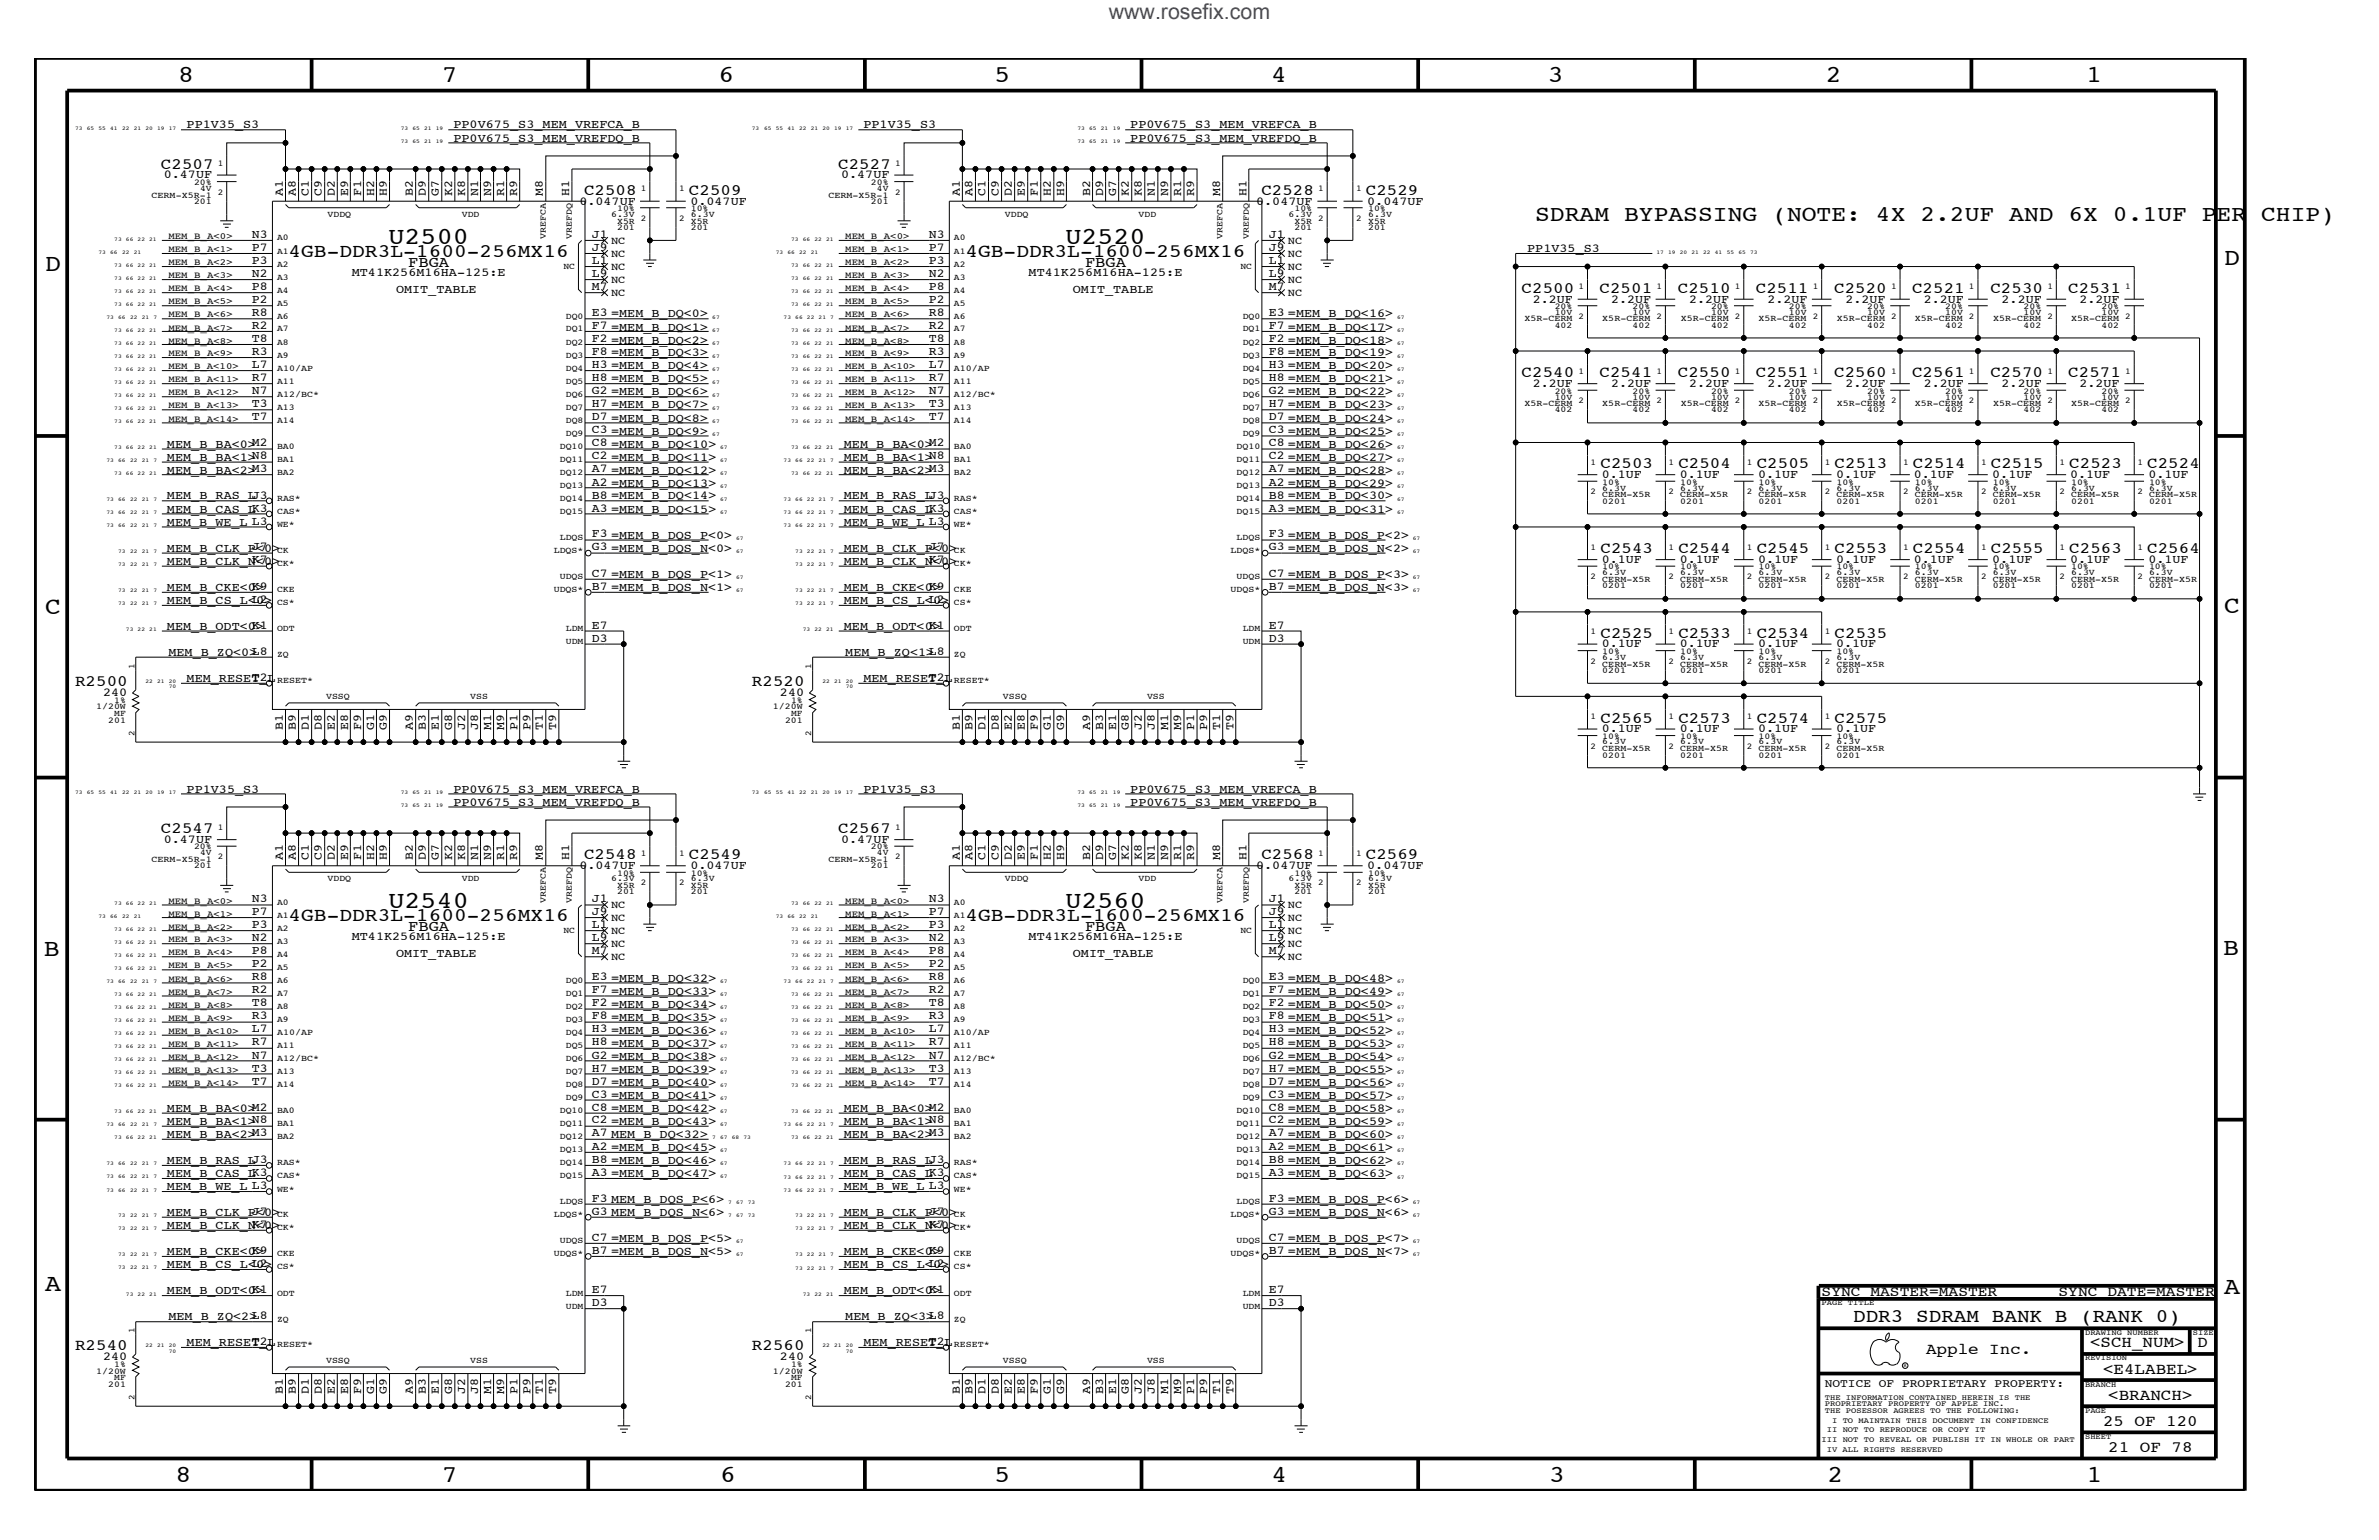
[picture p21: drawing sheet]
<svg xmlns="http://www.w3.org/2000/svg" width="432mm" height="279mm" viewBox="0 0 432 279" stroke-linecap="round" stroke-linejoin="round" font-family="sans-serif">
<defs><g id="words">
<g font-size="4.4">
<text x="32.3" y="14.8">8</text>
<text x="80.2" y="14.8">7</text>
<text x="130.4" y="14.8">6</text>
<text x="180.5" y="14.8">5</text>
<text x="230.7" y="14.8">4</text>
<text x="280.9" y="14.8">3</text>
<text x="331.4" y="14.8">2</text>
<text x="378.6" y="14.8">1</text>
<text x="70.5" y="44.2">U2500</text>
<text x="193.4" y="44.2">U2520</text>
<text x="8.2" y="49.2">D</text>
<text x="403.7" y="48.1">D</text>
<text x="8.2" y="111.4">C</text>
<text x="403.7" y="111.2">C</text>
<text x="70.5" y="164.7">U2540</text>
<text x="193.4" y="164.7">U2560</text>
<text x="8" y="173.5">B</text>
<text x="403.5" y="173.3">B</text>
<text x="8.2" y="234.3">A</text>
<text x="403.7" y="234.7">A</text>
<text x="31.8" y="268.8">8</text>
<text x="80.2" y="268.8">7</text>
<text x="130.7" y="268.8">6</text>
<text x="180.5" y="268.8">5</text>
<text x="230.8" y="268.8">4</text>
<text x="281.2" y="268.8">3</text>
<text x="331.7" y="268.8">2</text>
<text x="378.7" y="268.8">1</text>
</g>
<text font-size="4.1" x="278.6" y="40.1">SDRAM BYPASSING (NOTE: 4X 2.2UF AND 6X 0.1UF PER CHIP)</text>
<text font-size="3.9" fill="#00f" x="201.2" y="3.5">www.rosefix.com</text>
<g font-size="3.5">
<text x="52.4" y="46.6">4GB-DDR3L-1600-256MX16</text>
<text x="175.2" y="46.6">4GB-DDR3L-1600-256MX16</text>
<text x="52.4" y="167.1">4GB-DDR3L-1600-256MX16</text>
<text x="175.2" y="167.1">4GB-DDR3L-1600-256MX16</text>
<text x="336.3" y="239.8">DDR3 SDRAM BANK B (RANK 0)</text>
</g>
<g font-size="2.9">
<text x="29.2" y="30.7">C2507</text>
<text x="106" y="35.3">C2508</text>
<text x="125.1" y="35.3">C2509</text>
<text x="152.1" y="30.7">C2527</text>
<text x="228.9" y="35.3">C2528</text>
<text x="247.9" y="35.3">C2529</text>
<text x="276.2" y="53.1">C2500</text>
<text x="290.3" y="53.1">C2501</text>
<text x="304.5" y="53.1">C2510</text>
<text x="318.7" y="53.1">C2511</text>
<text x="332.9" y="53.1">C2520</text>
<text x="347" y="53.1">C2521</text>
<text x="361.3" y="53.1">C2530</text>
<text x="375.4" y="53.1">C2531</text>
<text x="276.2" y="68.4">C2540</text>
<text x="290.3" y="68.4">C2541</text>
<text x="304.5" y="68.4">C2550</text>
<text x="318.7" y="68.4">C2551</text>
<text x="332.9" y="68.4">C2560</text>
<text x="347" y="68.4">C2561</text>
<text x="361.3" y="68.4">C2570</text>
<text x="375.4" y="68.4">C2571</text>
<text x="290.5" y="84.9">C2503</text>
<text x="304.6" y="84.9">C2504</text>
<text x="318.9" y="84.9">C2505</text>
<text x="333" y="84.9">C2513</text>
<text x="347.2" y="84.9">C2514</text>
<text x="361.4" y="84.9">C2515</text>
<text x="375.6" y="84.9">C2523</text>
<text x="389.7" y="84.9">C2524</text>
<text x="290.5" y="100.4">C2543</text>
<text x="304.6" y="100.4">C2544</text>
<text x="318.9" y="100.4">C2545</text>
<text x="333" y="100.4">C2553</text>
<text x="347.2" y="100.4">C2554</text>
<text x="361.4" y="100.4">C2555</text>
<text x="375.6" y="100.4">C2563</text>
<text x="389.7" y="100.4">C2564</text>
<text x="290.5" y="115.7">C2525</text>
<text x="304.6" y="115.7">C2533</text>
<text x="318.9" y="115.7">C2534</text>
<text x="333" y="115.7">C2535</text>
<text x="13.6" y="124.5">R2500</text>
<text x="136.5" y="124.5">R2520</text>
<text x="290.5" y="131.1">C2565</text>
<text x="304.6" y="131.1">C2573</text>
<text x="318.9" y="131.1">C2574</text>
<text x="333" y="131.1">C2575</text>
<text x="29.2" y="151.2">C2547</text>
<text x="106" y="155.9">C2548</text>
<text x="125.1" y="155.9">C2549</text>
<text x="152.1" y="151.2">C2567</text>
<text x="228.9" y="155.9">C2568</text>
<text x="247.9" y="155.9">C2569</text>
<text x="13.6" y="245">R2540</text>
<text x="136.5" y="245">R2560</text>
<text x="349.6" y="245.6">Apple Inc.</text>
<text x="379.3" y="244.5">&lt;SCH_NUM&gt;</text>
<text x="398.9" y="244.5">D</text>
<text x="381.7" y="249.2">&lt;E4LABEL&gt;</text>
<text x="382.7" y="253.9">&lt;BRANCH&gt;</text>
<text x="381.7" y="258.7">25 OF 120</text>
<text x="382.7" y="263.4">21 OF 78</text>
</g>
<g font-size="2.8">
<text x="74.1" y="48.4">FBGA</text>
<text x="196.9" y="48.4">FBGA</text>
<text x="74.1" y="168.9">FBGA</text>
<text x="196.9" y="168.9">FBGA</text>
</g>
<g font-size="2.6">
<text x="330.6" y="235.1">SYNC_MASTER=MASTER</text>
<text x="373.6" y="235.1">SYNC_DATE=MASTER</text>
</g>
<g font-size="2.2">
<text x="33.9" y="23.3">PP1V35_S3</text>
<text x="82.3" y="23.3">PP0V675_S3_MEM_VREFCA_B</text>
<text x="156.7" y="23.3">PP1V35_S3</text>
<text x="205.1" y="23.3">PP0V675_S3_MEM_VREFCA_B</text>
<text x="82.3" y="25.7">PP0V675_S3_MEM_VREFDQ_B</text>
<text x="205.1" y="25.7">PP0V675_S3_MEM_VREFDQ_B</text>
<text x="29.7" y="32.4">0.47UF</text>
<text x="51.3" y="35.5" transform="rotate(-90 51.3 35.5)">A1</text>
<text x="53.7" y="35.5" transform="rotate(-90 53.7 35.5)">A8</text>
<text x="56.1" y="35.5" transform="rotate(-90 56.1 35.5)">C1</text>
<text x="58.4" y="35.5" transform="rotate(-90 58.4 35.5)">C9</text>
<text x="60.8" y="35.5" transform="rotate(-90 60.8 35.5)">D2</text>
<text x="63.2" y="35.5" transform="rotate(-90 63.2 35.5)">E9</text>
<text x="65.5" y="35.5" transform="rotate(-90 65.5 35.5)">F1</text>
<text x="67.9" y="35.5" transform="rotate(-90 67.9 35.5)">H2</text>
<text x="70.2" y="35.5" transform="rotate(-90 70.2 35.5)">H9</text>
<text x="74.9" y="35.5" transform="rotate(-90 74.9 35.5)">B2</text>
<text x="77.3" y="35.5" transform="rotate(-90 77.3 35.5)">D9</text>
<text x="79.7" y="35.5" transform="rotate(-90 79.7 35.5)">G7</text>
<text x="82" y="35.5" transform="rotate(-90 82 35.5)">K2</text>
<text x="84.4" y="35.5" transform="rotate(-90 84.4 35.5)">K8</text>
<text x="86.8" y="35.5" transform="rotate(-90 86.8 35.5)">N1</text>
<text x="89.2" y="35.5" transform="rotate(-90 89.2 35.5)">N9</text>
<text x="91.5" y="35.5" transform="rotate(-90 91.5 35.5)">R1</text>
<text x="93.9" y="35.5" transform="rotate(-90 93.9 35.5)">R9</text>
<text x="98.6" y="35.5" transform="rotate(-90 98.6 35.5)">M8</text>
<text x="103.3" y="35.5" transform="rotate(-90 103.3 35.5)">H1</text>
<text x="152.7" y="32.4">0.47UF</text>
<text x="174.2" y="35.5" transform="rotate(-90 174.2 35.5)">A1</text>
<text x="176.5" y="35.5" transform="rotate(-90 176.5 35.5)">A8</text>
<text x="178.9" y="35.5" transform="rotate(-90 178.9 35.5)">C1</text>
<text x="181.3" y="35.5" transform="rotate(-90 181.3 35.5)">C9</text>
<text x="183.6" y="35.5" transform="rotate(-90 183.6 35.5)">D2</text>
<text x="186" y="35.5" transform="rotate(-90 186 35.5)">E9</text>
<text x="188.4" y="35.5" transform="rotate(-90 188.4 35.5)">F1</text>
<text x="190.8" y="35.5" transform="rotate(-90 190.8 35.5)">H2</text>
<text x="193.1" y="35.5" transform="rotate(-90 193.1 35.5)">H9</text>
<text x="197.9" y="35.5" transform="rotate(-90 197.9 35.5)">B2</text>
<text x="200.2" y="35.5" transform="rotate(-90 200.2 35.5)">D9</text>
<text x="202.6" y="35.5" transform="rotate(-90 202.6 35.5)">G7</text>
<text x="204.9" y="35.5" transform="rotate(-90 204.9 35.5)">K2</text>
<text x="207.3" y="35.5" transform="rotate(-90 207.3 35.5)">K8</text>
<text x="209.6" y="35.5" transform="rotate(-90 209.6 35.5)">N1</text>
<text x="212" y="35.5" transform="rotate(-90 212 35.5)">N9</text>
<text x="214.4" y="35.5" transform="rotate(-90 214.4 35.5)">R1</text>
<text x="216.7" y="35.5" transform="rotate(-90 216.7 35.5)">R9</text>
<text x="221.5" y="35.5" transform="rotate(-90 221.5 35.5)">M8</text>
<text x="226.2" y="35.5" transform="rotate(-90 226.2 35.5)">H1</text>
<text x="105.2" y="37.1">0.047UF</text>
<text x="125.3" y="37.1">0.047UF</text>
<text x="228" y="37.1">0.047UF</text>
<text x="248.2" y="37.1">0.047UF</text>
<text x="45.7" y="43.1">N3</text>
<text x="45.7" y="45.5">P7</text>
<text x="45.7" y="47.9">P3</text>
<text x="107.4" y="43.1">J1</text>
<text x="107.4" y="45.5">J9</text>
<text x="107.4" y="47.9">L1</text>
<text x="168.6" y="43.1">N3</text>
<text x="168.6" y="45.5">P7</text>
<text x="168.6" y="47.9">P3</text>
<text x="230.3" y="43.1">J1</text>
<text x="230.3" y="45.5">J9</text>
<text x="230.3" y="47.9">L1</text>
<text x="277.2" y="45.7">PP1V35_S3</text>
<text x="45.7" y="50.2">N2</text>
<text x="45.7" y="52.6">P8</text>
<text x="63.8" y="50.2">MT41K256M16HA-125:E</text>
<text x="71.9" y="53.1">OMIT_TABLE</text>
<text x="107.4" y="50.2">L9</text>
<text x="107.4" y="52.6">M7</text>
<text x="168.6" y="50.2">N2</text>
<text x="168.6" y="52.6">P8</text>
<text x="186.7" y="50.2">MT41K256M16HA-125:E</text>
<text x="194.7" y="53.1">OMIT_TABLE</text>
<text x="230.3" y="50.2">L9</text>
<text x="230.3" y="52.6">M7</text>
<text x="45.7" y="55">P2</text>
<text x="45.7" y="57.3">R8</text>
<text x="45.7" y="59.7">R2</text>
<text x="107.4" y="57.3">E3 =MEM_B_DQ&lt;0&gt;</text>
<text x="107.4" y="59.7">F7 =MEM_B_DQ&lt;1&gt;</text>
<text x="168.6" y="55">P2</text>
<text x="168.6" y="57.3">R8</text>
<text x="168.6" y="59.7">R2</text>
<text x="230.3" y="57.3">E3 =MEM_B_DQ&lt;16&gt;</text>
<text x="230.3" y="59.7">F7 =MEM_B_DQ&lt;17&gt;</text>
<text x="278.2" y="54.9">2.2UF</text>
<text x="292.4" y="54.9">2.2UF</text>
<text x="306.6" y="54.9">2.2UF</text>
<text x="320.8" y="54.9">2.2UF</text>
<text x="334.9" y="54.9">2.2UF</text>
<text x="349.2" y="54.9">2.2UF</text>
<text x="363.3" y="54.9">2.2UF</text>
<text x="377.4" y="54.9">2.2UF</text>
<text x="45.7" y="62.1">T8</text>
<text x="45.7" y="64.5">R3</text>
<text x="107.4" y="62.1">F2 =MEM_B_DQ&lt;2&gt;</text>
<text x="107.4" y="64.5">F8 =MEM_B_DQ&lt;3&gt;</text>
<text x="168.6" y="62.1">T8</text>
<text x="168.6" y="64.5">R3</text>
<text x="230.3" y="62.1">F2 =MEM_B_DQ&lt;18&gt;</text>
<text x="230.3" y="64.5">F8 =MEM_B_DQ&lt;19&gt;</text>
<text x="45.7" y="66.8">L7</text>
<text x="45.7" y="69.1">R7</text>
<text x="45.7" y="71.5">N7</text>
<text x="107.4" y="66.8">H3 =MEM_B_DQ&lt;4&gt;</text>
<text x="107.4" y="69.1">H8 =MEM_B_DQ&lt;5&gt;</text>
<text x="107.4" y="71.5">G2 =MEM_B_DQ&lt;6&gt;</text>
<text x="168.6" y="66.8">L7</text>
<text x="168.6" y="69.1">R7</text>
<text x="168.6" y="71.5">N7</text>
<text x="230.3" y="66.8">H3 =MEM_B_DQ&lt;20&gt;</text>
<text x="230.3" y="69.1">H8 =MEM_B_DQ&lt;21&gt;</text>
<text x="230.3" y="71.5">G2 =MEM_B_DQ&lt;22&gt;</text>
<text x="278.2" y="70.2">2.2UF</text>
<text x="292.4" y="70.2">2.2UF</text>
<text x="306.6" y="70.2">2.2UF</text>
<text x="320.8" y="70.2">2.2UF</text>
<text x="334.9" y="70.2">2.2UF</text>
<text x="349.2" y="70.2">2.2UF</text>
<text x="363.3" y="70.2">2.2UF</text>
<text x="377.4" y="70.2">2.2UF</text>
<text x="45.7" y="73.9">T3</text>
<text x="45.7" y="76.2">T7</text>
<text x="107.4" y="73.9">H7 =MEM_B_DQ&lt;7&gt;</text>
<text x="107.4" y="76.2">D7 =MEM_B_DQ&lt;8&gt;</text>
<text x="168.6" y="73.9">T3</text>
<text x="168.6" y="76.2">T7</text>
<text x="230.3" y="73.9">H7 =MEM_B_DQ&lt;23&gt;</text>
<text x="230.3" y="76.2">D7 =MEM_B_DQ&lt;24&gt;</text>
<text x="30.3" y="81.2">MEM_B_BA&lt;0&gt;M2</text>
<text x="30.3" y="83.6">MEM_B_BA&lt;1&gt;N8</text>
<text x="107.4" y="81">C8 =MEM_B_DQ&lt;10&gt;</text>
<text x="107.4" y="83.3">C2 =MEM_B_DQ&lt;11&gt;</text>
<text x="107.4" y="78.6">C3 =MEM_B_DQ&lt;9&gt;</text>
<text x="153.2" y="83.6">MEM_B_BA&lt;1&gt;N8</text>
<text x="153.2" y="81.2">MEM_B_BA&lt;0&gt;M2</text>
<text x="230.3" y="81">C8 =MEM_B_DQ&lt;26&gt;</text>
<text x="230.3" y="83.3">C2 =MEM_B_DQ&lt;27&gt;</text>
<text x="230.3" y="78.6">C3 =MEM_B_DQ&lt;25&gt;</text>
<text x="30.3" y="86">MEM_B_BA&lt;2&gt;M3</text>
<text x="107.4" y="85.7">A7 =MEM_B_DQ&lt;12&gt;</text>
<text x="107.4" y="88.1">A2 =MEM_B_DQ&lt;13&gt;</text>
<text x="153.2" y="86">MEM_B_BA&lt;2&gt;M3</text>
<text x="230.3" y="85.7">A7 =MEM_B_DQ&lt;28&gt;</text>
<text x="230.3" y="88.1">A2 =MEM_B_DQ&lt;29&gt;</text>
<text x="290.7" y="86.7">0.1UF</text>
<text x="304.9" y="86.7">0.1UF</text>
<text x="319.1" y="86.7">0.1UF</text>
<text x="333.2" y="86.7">0.1UF</text>
<text x="347.4" y="86.7">0.1UF</text>
<text x="361.6" y="86.7">0.1UF</text>
<text x="375.8" y="86.7">0.1UF</text>
<text x="390" y="86.7">0.1UF</text>
<text x="30.3" y="93">MEM_B_CAS_LK3</text>
<text x="30.3" y="90.6">MEM_B_RAS_LJ3</text>
<text x="30.3" y="95.4">MEM_B_WE_L L3</text>
<text x="107.4" y="90.5">B8 =MEM_B_DQ&lt;14&gt;</text>
<text x="107.4" y="92.8">A3 =MEM_B_DQ&lt;15&gt;</text>
<text x="153.2" y="95.4">MEM_B_WE_L L3</text>
<text x="153.2" y="90.6">MEM_B_RAS_LJ3</text>
<text x="153.2" y="93">MEM_B_CAS_LK3</text>
<text x="230.3" y="90.5">B8 =MEM_B_DQ&lt;30&gt;</text>
<text x="230.3" y="92.8">A3 =MEM_B_DQ&lt;31&gt;</text>
<text x="30.3" y="100.1">MEM_B_CLK_P&lt;0&gt;</text>
<text x="45.7" y="99.8">J7</text>
<text x="107.4" y="97.5">F3 =MEM_B_DQS_P&lt;0&gt;</text>
<text x="107.4" y="99.9">G3 =MEM_B_DQS_N&lt;0&gt;</text>
<text x="153.2" y="100.1">MEM_B_CLK_P&lt;0&gt;</text>
<text x="168.6" y="99.8">J7</text>
<text x="230.3" y="97.5">F3 =MEM_B_DQS_P&lt;2&gt;</text>
<text x="230.3" y="99.9">G3 =MEM_B_DQS_N&lt;2&gt;</text>
<text x="30.3" y="107.2">MEM_B_CKE&lt;0&gt;</text>
<text x="30.3" y="102.5">MEM_B_CLK_N&lt;0&gt;</text>
<text x="45.7" y="102.2">K7</text>
<text x="45.7" y="107">K9</text>
<text x="107.4" y="104.6">C7 =MEM_B_DQS_P&lt;1&gt;</text>
<text x="107.4" y="107">B7 =MEM_B_DQS_N&lt;1&gt;</text>
<text x="153.2" y="102.5">MEM_B_CLK_N&lt;0&gt;</text>
<text x="153.2" y="107.2">MEM_B_CKE&lt;0&gt;</text>
<text x="168.6" y="102.2">K7</text>
<text x="168.6" y="107">K9</text>
<text x="230.3" y="104.6">C7 =MEM_B_DQS_P&lt;3&gt;</text>
<text x="230.3" y="107">B7 =MEM_B_DQS_N&lt;3&gt;</text>
<text x="290.7" y="102.1">0.1UF</text>
<text x="304.9" y="102.1">0.1UF</text>
<text x="319.1" y="102.1">0.1UF</text>
<text x="333.2" y="102.1">0.1UF</text>
<text x="347.4" y="102.1">0.1UF</text>
<text x="361.6" y="102.1">0.1UF</text>
<text x="375.8" y="102.1">0.1UF</text>
<text x="390" y="102.1">0.1UF</text>
<text x="30.3" y="109.6">MEM_B_CS_L&lt;0&gt;</text>
<text x="45.7" y="109.3">L2</text>
<text x="153.2" y="109.6">MEM_B_CS_L&lt;0&gt;</text>
<text x="168.6" y="109.3">L2</text>
<text x="30.3" y="114.3">MEM_B_ODT&lt;0&gt;</text>
<text x="30.6" y="119">MEM_B_ZQ&lt;0&gt;</text>
<text x="45.7" y="114.1">K1</text>
<text x="45.7" y="118.8">L8</text>
<text x="107.4" y="114.1">E7</text>
<text x="107.4" y="116.4">D3</text>
<text x="153.2" y="114.3">MEM_B_ODT&lt;0&gt;</text>
<text x="153.4" y="119">MEM_B_ZQ&lt;1&gt;</text>
<text x="168.6" y="114.1">K1</text>
<text x="168.6" y="118.8">L8</text>
<text x="230.3" y="114.1">E7</text>
<text x="230.3" y="116.4">D3</text>
<text x="290.7" y="117.5">0.1UF</text>
<text x="304.9" y="117.5">0.1UF</text>
<text x="319.1" y="117.5">0.1UF</text>
<text x="333.2" y="117.5">0.1UF</text>
<text x="33.9" y="123.7">MEM_RESET_L</text>
<text x="45.7" y="123.5">T2</text>
<text x="156.7" y="123.7">MEM_RESET_L</text>
<text x="168.6" y="123.5">T2</text>
<text x="18.7" y="126.3">240</text>
<text x="141.6" y="126.3">240</text>
<text x="51.3" y="132.4" transform="rotate(-90 51.3 132.4)">B1</text>
<text x="53.7" y="132.4" transform="rotate(-90 53.7 132.4)">B9</text>
<text x="56.1" y="132.4" transform="rotate(-90 56.1 132.4)">D1</text>
<text x="58.4" y="132.4" transform="rotate(-90 58.4 132.4)">D8</text>
<text x="60.8" y="132.4" transform="rotate(-90 60.8 132.4)">E2</text>
<text x="63.2" y="132.4" transform="rotate(-90 63.2 132.4)">E8</text>
<text x="65.5" y="132.4" transform="rotate(-90 65.5 132.4)">F9</text>
<text x="67.9" y="132.4" transform="rotate(-90 67.9 132.4)">G1</text>
<text x="70.2" y="132.4" transform="rotate(-90 70.2 132.4)">G9</text>
<text x="74.9" y="132.4" transform="rotate(-90 74.9 132.4)">A9</text>
<text x="77.3" y="132.4" transform="rotate(-90 77.3 132.4)">B3</text>
<text x="79.7" y="132.4" transform="rotate(-90 79.7 132.4)">E1</text>
<text x="82" y="132.4" transform="rotate(-90 82 132.4)">G8</text>
<text x="84.4" y="132.4" transform="rotate(-90 84.4 132.4)">J2</text>
<text x="86.8" y="132.4" transform="rotate(-90 86.8 132.4)">J8</text>
<text x="89.2" y="132.4" transform="rotate(-90 89.2 132.4)">M1</text>
<text x="91.5" y="132.4" transform="rotate(-90 91.5 132.4)">M9</text>
<text x="93.9" y="132.4" transform="rotate(-90 93.9 132.4)">P1</text>
<text x="96.3" y="132.4" transform="rotate(-90 96.3 132.4)">P9</text>
<text x="98.6" y="132.4" transform="rotate(-90 98.6 132.4)">T1</text>
<text x="100.9" y="132.4" transform="rotate(-90 100.9 132.4)">T9</text>
<text x="174.2" y="132.4" transform="rotate(-90 174.2 132.4)">B1</text>
<text x="176.5" y="132.4" transform="rotate(-90 176.5 132.4)">B9</text>
<text x="178.9" y="132.4" transform="rotate(-90 178.9 132.4)">D1</text>
<text x="181.3" y="132.4" transform="rotate(-90 181.3 132.4)">D8</text>
<text x="183.6" y="132.4" transform="rotate(-90 183.6 132.4)">E2</text>
<text x="186" y="132.4" transform="rotate(-90 186 132.4)">E8</text>
<text x="188.4" y="132.4" transform="rotate(-90 188.4 132.4)">F9</text>
<text x="190.8" y="132.4" transform="rotate(-90 190.8 132.4)">G1</text>
<text x="193.1" y="132.4" transform="rotate(-90 193.1 132.4)">G9</text>
<text x="197.9" y="132.4" transform="rotate(-90 197.9 132.4)">A9</text>
<text x="200.2" y="132.4" transform="rotate(-90 200.2 132.4)">B3</text>
<text x="202.6" y="132.4" transform="rotate(-90 202.6 132.4)">E1</text>
<text x="204.9" y="132.4" transform="rotate(-90 204.9 132.4)">G8</text>
<text x="207.3" y="132.4" transform="rotate(-90 207.3 132.4)">J2</text>
<text x="209.6" y="132.4" transform="rotate(-90 209.6 132.4)">J8</text>
<text x="212" y="132.4" transform="rotate(-90 212 132.4)">M1</text>
<text x="214.4" y="132.4" transform="rotate(-90 214.4 132.4)">M9</text>
<text x="216.7" y="132.4" transform="rotate(-90 216.7 132.4)">P1</text>
<text x="219.1" y="132.4" transform="rotate(-90 219.1 132.4)">P9</text>
<text x="221.5" y="132.4" transform="rotate(-90 221.5 132.4)">T1</text>
<text x="223.9" y="132.4" transform="rotate(-90 223.9 132.4)">T9</text>
<text x="290.7" y="132.9">0.1UF</text>
<text x="304.9" y="132.9">0.1UF</text>
<text x="319.1" y="132.9">0.1UF</text>
<text x="333.2" y="132.9">0.1UF</text>
<text x="33.9" y="143.8">PP1V35_S3</text>
<text x="82.3" y="143.8">PP0V675_S3_MEM_VREFCA_B</text>
<text x="156.7" y="143.8">PP1V35_S3</text>
<text x="205.1" y="143.8">PP0V675_S3_MEM_VREFCA_B</text>
<text x="82.3" y="146.2">PP0V675_S3_MEM_VREFDQ_B</text>
<text x="205.1" y="146.2">PP0V675_S3_MEM_VREFDQ_B</text>
<text x="29.7" y="152.9">0.47UF</text>
<text x="51.3" y="156" transform="rotate(-90 51.3 156)">A1</text>
<text x="53.7" y="156" transform="rotate(-90 53.7 156)">A8</text>
<text x="56.1" y="156" transform="rotate(-90 56.1 156)">C1</text>
<text x="58.4" y="156" transform="rotate(-90 58.4 156)">C9</text>
<text x="60.8" y="156" transform="rotate(-90 60.8 156)">D2</text>
<text x="63.2" y="156" transform="rotate(-90 63.2 156)">E9</text>
<text x="65.5" y="156" transform="rotate(-90 65.5 156)">F1</text>
<text x="67.9" y="156" transform="rotate(-90 67.9 156)">H2</text>
<text x="70.2" y="156" transform="rotate(-90 70.2 156)">H9</text>
<text x="74.9" y="156" transform="rotate(-90 74.9 156)">B2</text>
<text x="77.3" y="156" transform="rotate(-90 77.3 156)">D9</text>
<text x="79.7" y="156" transform="rotate(-90 79.7 156)">G7</text>
<text x="82" y="156" transform="rotate(-90 82 156)">K2</text>
<text x="84.4" y="156" transform="rotate(-90 84.4 156)">K8</text>
<text x="86.8" y="156" transform="rotate(-90 86.8 156)">N1</text>
<text x="89.2" y="156" transform="rotate(-90 89.2 156)">N9</text>
<text x="91.5" y="156" transform="rotate(-90 91.5 156)">R1</text>
<text x="93.9" y="156" transform="rotate(-90 93.9 156)">R9</text>
<text x="98.6" y="156" transform="rotate(-90 98.6 156)">M8</text>
<text x="103.3" y="156" transform="rotate(-90 103.3 156)">H1</text>
<text x="152.7" y="152.9">0.47UF</text>
<text x="174.2" y="156" transform="rotate(-90 174.2 156)">A1</text>
<text x="176.5" y="156" transform="rotate(-90 176.5 156)">A8</text>
<text x="178.9" y="156" transform="rotate(-90 178.9 156)">C1</text>
<text x="181.3" y="156" transform="rotate(-90 181.3 156)">C9</text>
<text x="183.6" y="156" transform="rotate(-90 183.6 156)">D2</text>
<text x="186" y="156" transform="rotate(-90 186 156)">E9</text>
<text x="188.4" y="156" transform="rotate(-90 188.4 156)">F1</text>
<text x="190.8" y="156" transform="rotate(-90 190.8 156)">H2</text>
<text x="193.1" y="156" transform="rotate(-90 193.1 156)">H9</text>
<text x="197.9" y="156" transform="rotate(-90 197.9 156)">B2</text>
<text x="200.2" y="156" transform="rotate(-90 200.2 156)">D9</text>
<text x="202.6" y="156" transform="rotate(-90 202.6 156)">G7</text>
<text x="204.9" y="156" transform="rotate(-90 204.9 156)">K2</text>
<text x="207.3" y="156" transform="rotate(-90 207.3 156)">K8</text>
<text x="209.6" y="156" transform="rotate(-90 209.6 156)">N1</text>
<text x="212" y="156" transform="rotate(-90 212 156)">N9</text>
<text x="214.4" y="156" transform="rotate(-90 214.4 156)">R1</text>
<text x="216.7" y="156" transform="rotate(-90 216.7 156)">R9</text>
<text x="221.5" y="156" transform="rotate(-90 221.5 156)">M8</text>
<text x="226.2" y="156" transform="rotate(-90 226.2 156)">H1</text>
<text x="105.2" y="157.7">0.047UF</text>
<text x="125.3" y="157.7">0.047UF</text>
<text x="228" y="157.7">0.047UF</text>
<text x="248.2" y="157.7">0.047UF</text>
<text x="45.7" y="163.7">N3</text>
<text x="45.7" y="166.1">P7</text>
<text x="107.4" y="163.7">J1</text>
<text x="107.4" y="166.1">J9</text>
<text x="168.6" y="163.7">N3</text>
<text x="168.6" y="166.1">P7</text>
<text x="230.3" y="163.7">J1</text>
<text x="230.3" y="166.1">J9</text>
<text x="45.7" y="168.4">P3</text>
<text x="45.7" y="170.8">N2</text>
<text x="45.7" y="173.2">P8</text>
<text x="63.8" y="170.6">MT41K256M16HA-125:E</text>
<text x="71.9" y="173.6">OMIT_TABLE</text>
<text x="107.4" y="168.4">L1</text>
<text x="107.4" y="170.8">L9</text>
<text x="107.4" y="173.2">M7</text>
<text x="168.6" y="168.4">P3</text>
<text x="168.6" y="170.8">N2</text>
<text x="168.6" y="173.2">P8</text>
<text x="186.7" y="170.6">MT41K256M16HA-125:E</text>
<text x="194.7" y="173.6">OMIT_TABLE</text>
<text x="230.3" y="168.4">L1</text>
<text x="230.3" y="170.8">L9</text>
<text x="230.3" y="173.2">M7</text>
<text x="45.7" y="175.5">P2</text>
<text x="45.7" y="177.8">R8</text>
<text x="107.4" y="177.8">E3 =MEM_B_DQ&lt;32&gt;</text>
<text x="168.6" y="175.5">P2</text>
<text x="168.6" y="177.8">R8</text>
<text x="230.3" y="177.8">E3 =MEM_B_DQ&lt;48&gt;</text>
<text x="45.7" y="180.2">R2</text>
<text x="45.7" y="182.6">T8</text>
<text x="45.7" y="184.9">R3</text>
<text x="107.4" y="180.2">F7 =MEM_B_DQ&lt;33&gt;</text>
<text x="107.4" y="182.6">F2 =MEM_B_DQ&lt;34&gt;</text>
<text x="107.4" y="184.9">F8 =MEM_B_DQ&lt;35&gt;</text>
<text x="168.6" y="180.2">R2</text>
<text x="168.6" y="182.6">T8</text>
<text x="168.6" y="184.9">R3</text>
<text x="230.3" y="180.2">F7 =MEM_B_DQ&lt;49&gt;</text>
<text x="230.3" y="182.6">F2 =MEM_B_DQ&lt;50&gt;</text>
<text x="230.3" y="184.9">F8 =MEM_B_DQ&lt;51&gt;</text>
<text x="45.7" y="187.3">L7</text>
<text x="45.7" y="189.7">R7</text>
<text x="107.4" y="187.3">H3 =MEM_B_DQ&lt;36&gt;</text>
<text x="107.4" y="189.7">H8 =MEM_B_DQ&lt;37&gt;</text>
<text x="168.6" y="187.3">L7</text>
<text x="168.6" y="189.7">R7</text>
<text x="230.3" y="187.3">H3 =MEM_B_DQ&lt;52&gt;</text>
<text x="230.3" y="189.7">H8 =MEM_B_DQ&lt;53&gt;</text>
<text x="45.7" y="192.1">N7</text>
<text x="45.7" y="194.4">T3</text>
<text x="45.7" y="196.8">T7</text>
<text x="107.4" y="192.1">G2 =MEM_B_DQ&lt;38&gt;</text>
<text x="107.4" y="194.4">H7 =MEM_B_DQ&lt;39&gt;</text>
<text x="107.4" y="196.8">D7 =MEM_B_DQ&lt;40&gt;</text>
<text x="168.6" y="192.1">N7</text>
<text x="168.6" y="194.4">T3</text>
<text x="168.6" y="196.8">T7</text>
<text x="230.3" y="192.1">G2 =MEM_B_DQ&lt;54&gt;</text>
<text x="230.3" y="194.4">H7 =MEM_B_DQ&lt;55&gt;</text>
<text x="230.3" y="196.8">D7 =MEM_B_DQ&lt;56&gt;</text>
<text x="30.3" y="201.7">MEM_B_BA&lt;0&gt;M2</text>
<text x="107.4" y="201.5">C8 =MEM_B_DQ&lt;42&gt;</text>
<text x="107.4" y="203.8">C2 =MEM_B_DQ&lt;43&gt;</text>
<text x="107.4" y="199.2">C3 =MEM_B_DQ&lt;41&gt;</text>
<text x="153.2" y="201.7">MEM_B_BA&lt;0&gt;M2</text>
<text x="230.3" y="201.5">C8 =MEM_B_DQ&lt;58&gt;</text>
<text x="230.3" y="203.8">C2 =MEM_B_DQ&lt;59&gt;</text>
<text x="230.3" y="199.2">C3 =MEM_B_DQ&lt;57&gt;</text>
<text x="30.3" y="204.1">MEM_B_BA&lt;1&gt;N8</text>
<text x="30.3" y="206.4">MEM_B_BA&lt;2&gt;M3</text>
<text x="107.4" y="206.2">A7 MEM_B_DQ&lt;32&gt;</text>
<text x="107.4" y="208.6">A2 =MEM_B_DQ&lt;45&gt;</text>
<text x="153.2" y="204.1">MEM_B_BA&lt;1&gt;N8</text>
<text x="153.2" y="206.4">MEM_B_BA&lt;2&gt;M3</text>
<text x="230.3" y="206.2">A7 =MEM_B_DQ&lt;60&gt;</text>
<text x="230.3" y="208.6">A2 =MEM_B_DQ&lt;61&gt;</text>
<text x="30.3" y="213.6">MEM_B_CAS_LK3</text>
<text x="30.3" y="211.2">MEM_B_RAS_LJ3</text>
<text x="30.3" y="215.9">MEM_B_WE_L L3</text>
<text x="107.4" y="210.9">B8 =MEM_B_DQ&lt;46&gt;</text>
<text x="107.4" y="213.3">A3 =MEM_B_DQ&lt;47&gt;</text>
<text x="153.2" y="215.9">MEM_B_WE_L L3</text>
<text x="153.2" y="211.2">MEM_B_RAS_LJ3</text>
<text x="153.2" y="213.6">MEM_B_CAS_LK3</text>
<text x="230.3" y="210.9">B8 =MEM_B_DQ&lt;62&gt;</text>
<text x="230.3" y="213.3">A3 =MEM_B_DQ&lt;63&gt;</text>
<text x="30.3" y="220.7">MEM_B_CLK_P&lt;0&gt;</text>
<text x="45.7" y="220.4">J7</text>
<text x="107.4" y="218">F3 MEM_B_DQS_P&lt;6&gt;</text>
<text x="107.4" y="220.4">G3 MEM_B_DQS_N&lt;6&gt;</text>
<text x="153.2" y="220.7">MEM_B_CLK_P&lt;0&gt;</text>
<text x="168.6" y="220.4">J7</text>
<text x="230.3" y="218">F3 =MEM_B_DQS_P&lt;6&gt;</text>
<text x="230.3" y="220.4">G3 =MEM_B_DQS_N&lt;6&gt;</text>
<text x="30.3" y="223">MEM_B_CLK_N&lt;0&gt;</text>
<text x="30.3" y="227.7">MEM_B_CKE&lt;0&gt;</text>
<text x="45.7" y="222.8">K7</text>
<text x="45.7" y="227.5">K9</text>
<text x="107.4" y="225.2">C7 =MEM_B_DQS_P&lt;5&gt;</text>
<text x="107.4" y="227.5">B7 =MEM_B_DQS_N&lt;5&gt;</text>
<text x="153.2" y="227.7">MEM_B_CKE&lt;0&gt;</text>
<text x="153.2" y="223">MEM_B_CLK_N&lt;0&gt;</text>
<text x="168.6" y="222.8">K7</text>
<text x="168.6" y="227.5">K9</text>
<text x="230.3" y="225.2">C7 =MEM_B_DQS_P&lt;7&gt;</text>
<text x="230.3" y="227.5">B7 =MEM_B_DQS_N&lt;7&gt;</text>
<text x="30.3" y="230.1">MEM_B_CS_L&lt;0&gt;</text>
<text x="45.7" y="229.8">L2</text>
<text x="153.2" y="230.1">MEM_B_CS_L&lt;0&gt;</text>
<text x="168.6" y="229.8">L2</text>
<text x="30.3" y="234.8">MEM_B_ODT&lt;0&gt;</text>
<text x="30.6" y="239.5">MEM_B_ZQ&lt;2&gt;</text>
<text x="45.7" y="234.6">K1</text>
<text x="45.7" y="239.3">L8</text>
<text x="107.4" y="234.6">E7</text>
<text x="107.4" y="236.9">D3</text>
<text x="153.2" y="234.8">MEM_B_ODT&lt;0&gt;</text>
<text x="153.4" y="239.5">MEM_B_ZQ&lt;3&gt;</text>
<text x="168.6" y="234.6">K1</text>
<text x="168.6" y="239.3">L8</text>
<text x="230.3" y="234.6">E7</text>
<text x="230.3" y="236.9">D3</text>
<text x="33.9" y="244.3">MEM_RESET_L</text>
<text x="45.7" y="244">T2</text>
<text x="156.7" y="244.3">MEM_RESET_L</text>
<text x="168.6" y="244">T2</text>
<text x="18.7" y="246.7">240</text>
<text x="141.6" y="246.7">240</text>
<text x="51.3" y="252.9" transform="rotate(-90 51.3 252.9)">B1</text>
<text x="53.7" y="252.9" transform="rotate(-90 53.7 252.9)">B9</text>
<text x="56.1" y="252.9" transform="rotate(-90 56.1 252.9)">D1</text>
<text x="58.4" y="252.9" transform="rotate(-90 58.4 252.9)">D8</text>
<text x="60.8" y="252.9" transform="rotate(-90 60.8 252.9)">E2</text>
<text x="63.2" y="252.9" transform="rotate(-90 63.2 252.9)">E8</text>
<text x="65.5" y="252.9" transform="rotate(-90 65.5 252.9)">F9</text>
<text x="67.9" y="252.9" transform="rotate(-90 67.9 252.9)">G1</text>
<text x="70.2" y="252.9" transform="rotate(-90 70.2 252.9)">G9</text>
<text x="74.9" y="252.9" transform="rotate(-90 74.9 252.9)">A9</text>
<text x="77.3" y="252.9" transform="rotate(-90 77.3 252.9)">B3</text>
<text x="79.7" y="252.9" transform="rotate(-90 79.7 252.9)">E1</text>
<text x="82" y="252.9" transform="rotate(-90 82 252.9)">G8</text>
<text x="84.4" y="252.9" transform="rotate(-90 84.4 252.9)">J2</text>
<text x="86.8" y="252.9" transform="rotate(-90 86.8 252.9)">J8</text>
<text x="89.2" y="252.9" transform="rotate(-90 89.2 252.9)">M1</text>
<text x="91.5" y="252.9" transform="rotate(-90 91.5 252.9)">M9</text>
<text x="93.9" y="252.9" transform="rotate(-90 93.9 252.9)">P1</text>
<text x="96.3" y="252.9" transform="rotate(-90 96.3 252.9)">P9</text>
<text x="98.6" y="252.9" transform="rotate(-90 98.6 252.9)">T1</text>
<text x="100.9" y="252.9" transform="rotate(-90 100.9 252.9)">T9</text>
<text x="174.2" y="252.9" transform="rotate(-90 174.2 252.9)">B1</text>
<text x="176.5" y="252.9" transform="rotate(-90 176.5 252.9)">B9</text>
<text x="178.9" y="252.9" transform="rotate(-90 178.9 252.9)">D1</text>
<text x="181.3" y="252.9" transform="rotate(-90 181.3 252.9)">D8</text>
<text x="183.6" y="252.9" transform="rotate(-90 183.6 252.9)">E2</text>
<text x="186" y="252.9" transform="rotate(-90 186 252.9)">E8</text>
<text x="188.4" y="252.9" transform="rotate(-90 188.4 252.9)">F9</text>
<text x="190.8" y="252.9" transform="rotate(-90 190.8 252.9)">G1</text>
<text x="193.1" y="252.9" transform="rotate(-90 193.1 252.9)">G9</text>
<text x="197.9" y="252.9" transform="rotate(-90 197.9 252.9)">A9</text>
<text x="200.2" y="252.9" transform="rotate(-90 200.2 252.9)">B3</text>
<text x="202.6" y="252.9" transform="rotate(-90 202.6 252.9)">E1</text>
<text x="204.9" y="252.9" transform="rotate(-90 204.9 252.9)">G8</text>
<text x="207.3" y="252.9" transform="rotate(-90 207.3 252.9)">J2</text>
<text x="209.6" y="252.9" transform="rotate(-90 209.6 252.9)">J8</text>
<text x="212" y="252.9" transform="rotate(-90 212 252.9)">M1</text>
<text x="214.4" y="252.9" transform="rotate(-90 214.4 252.9)">M9</text>
<text x="216.7" y="252.9" transform="rotate(-90 216.7 252.9)">P1</text>
<text x="219.1" y="252.9" transform="rotate(-90 219.1 252.9)">P9</text>
<text x="221.5" y="252.9" transform="rotate(-90 221.5 252.9)">T1</text>
<text x="223.9" y="252.9" transform="rotate(-90 223.9 252.9)">T9</text>
</g>
<text font-size="2.1" x="331.2" y="251.6">NOTICE OF PROPRIETARY PROPERTY:</text>
<g font-size="1.9">
<text x="110.9" y="44.2">NC</text>
<text x="110.9" y="46.6">NC</text>
<text x="233.8" y="46.6">NC</text>
<text x="233.8" y="44.2">NC</text>
<text x="110.9" y="53.7">NC</text>
<text x="110.9" y="51.3">NC</text>
<text x="110.9" y="49">NC</text>
<text x="233.8" y="51.3">NC</text>
<text x="233.8" y="49">NC</text>
<text x="233.8" y="53.7">NC</text>
<text x="110.9" y="164.7">NC</text>
<text x="110.9" y="167.1">NC</text>
<text x="233.8" y="167.1">NC</text>
<text x="233.8" y="164.7">NC</text>
<text x="110.9" y="171.8">NC</text>
<text x="110.9" y="169.4">NC</text>
<text x="233.8" y="171.8">NC</text>
<text x="233.8" y="169.4">NC</text>
<text x="110.9" y="174.2">NC</text>
<text x="233.8" y="174.2">NC</text>
</g>
<g font-size="1.7">
<text x="30.6" y="45.7">MEM_B_A&lt;1&gt;</text>
<text x="30.6" y="43.4">MEM_B_A&lt;0&gt;</text>
<text x="153.4" y="43.4">MEM_B_A&lt;0&gt;</text>
<text x="153.4" y="45.7">MEM_B_A&lt;1&gt;</text>
<text x="30.6" y="48.1">MEM_B_A&lt;2&gt;</text>
<text x="30.6" y="52.9">MEM_B_A&lt;4&gt;</text>
<text x="30.6" y="50.5">MEM_B_A&lt;3&gt;</text>
<text x="153.4" y="50.5">MEM_B_A&lt;3&gt;</text>
<text x="153.4" y="48.1">MEM_B_A&lt;2&gt;</text>
<text x="153.4" y="52.9">MEM_B_A&lt;4&gt;</text>
<text x="30.6" y="60">MEM_B_A&lt;7&gt;</text>
<text x="30.6" y="57.6">MEM_B_A&lt;6&gt;</text>
<text x="30.6" y="55.2">MEM_B_A&lt;5&gt;</text>
<text x="153.4" y="60">MEM_B_A&lt;7&gt;</text>
<text x="153.4" y="57.6">MEM_B_A&lt;6&gt;</text>
<text x="153.4" y="55.2">MEM_B_A&lt;5&gt;</text>
<text x="30.6" y="62.3">MEM_B_A&lt;8&gt;</text>
<text x="30.6" y="64.6">MEM_B_A&lt;9&gt;</text>
<text x="153.4" y="64.6">MEM_B_A&lt;9&gt;</text>
<text x="153.4" y="62.3">MEM_B_A&lt;8&gt;</text>
<text x="30.6" y="69.4">MEM_B_A&lt;11&gt;</text>
<text x="30.6" y="67">MEM_B_A&lt;10&gt;</text>
<text x="30.6" y="71.7">MEM_B_A&lt;12&gt;</text>
<text x="153.4" y="71.7">MEM_B_A&lt;12&gt;</text>
<text x="153.4" y="67">MEM_B_A&lt;10&gt;</text>
<text x="153.4" y="69.4">MEM_B_A&lt;11&gt;</text>
<text x="30.6" y="76.5">MEM_B_A&lt;14&gt;</text>
<text x="30.6" y="74.1">MEM_B_A&lt;13&gt;</text>
<text x="153.4" y="74.1">MEM_B_A&lt;13&gt;</text>
<text x="153.4" y="76.5">MEM_B_A&lt;14&gt;</text>
<text x="30.6" y="166.3">MEM_B_A&lt;1&gt;</text>
<text x="30.6" y="163.9">MEM_B_A&lt;0&gt;</text>
<text x="153.4" y="163.9">MEM_B_A&lt;0&gt;</text>
<text x="153.4" y="166.3">MEM_B_A&lt;1&gt;</text>
<text x="30.6" y="168.7">MEM_B_A&lt;2&gt;</text>
<text x="30.6" y="171">MEM_B_A&lt;3&gt;</text>
<text x="30.6" y="173.3">MEM_B_A&lt;4&gt;</text>
<text x="153.4" y="173.3">MEM_B_A&lt;4&gt;</text>
<text x="153.4" y="171">MEM_B_A&lt;3&gt;</text>
<text x="153.4" y="168.7">MEM_B_A&lt;2&gt;</text>
<text x="30.6" y="178.1">MEM_B_A&lt;6&gt;</text>
<text x="30.6" y="175.7">MEM_B_A&lt;5&gt;</text>
<text x="153.4" y="175.7">MEM_B_A&lt;5&gt;</text>
<text x="153.4" y="178.1">MEM_B_A&lt;6&gt;</text>
<text x="30.6" y="182.8">MEM_B_A&lt;8&gt;</text>
<text x="30.6" y="185.2">MEM_B_A&lt;9&gt;</text>
<text x="30.6" y="180.5">MEM_B_A&lt;7&gt;</text>
<text x="153.4" y="180.5">MEM_B_A&lt;7&gt;</text>
<text x="153.4" y="185.2">MEM_B_A&lt;9&gt;</text>
<text x="153.4" y="182.8">MEM_B_A&lt;8&gt;</text>
<text x="30.6" y="189.9">MEM_B_A&lt;11&gt;</text>
<text x="30.6" y="187.6">MEM_B_A&lt;10&gt;</text>
<text x="153.4" y="187.6">MEM_B_A&lt;10&gt;</text>
<text x="153.4" y="189.9">MEM_B_A&lt;11&gt;</text>
<text x="30.6" y="197">MEM_B_A&lt;14&gt;</text>
<text x="30.6" y="194.7">MEM_B_A&lt;13&gt;</text>
<text x="30.6" y="192.3">MEM_B_A&lt;12&gt;</text>
<text x="153.4" y="192.3">MEM_B_A&lt;12&gt;</text>
<text x="153.4" y="194.7">MEM_B_A&lt;13&gt;</text>
<text x="153.4" y="197">MEM_B_A&lt;14&gt;</text>
</g>
<g font-size="1.6">
<text x="27.5" y="35.8">CERM-X5R-1</text>
<text x="35.2" y="33.6">20%</text>
<text x="36.3" y="34.7">4V</text>
<text x="39.5" y="30.1">1</text>
<text x="39.5" y="35.3">2</text>
<text x="116.3" y="34.7">1</text>
<text x="123.3" y="34.7">1</text>
<text x="150.4" y="35.8">CERM-X5R-1</text>
<text x="158.1" y="33.6">20%</text>
<text x="159.2" y="34.7">4V</text>
<text x="162.5" y="30.1">1</text>
<text x="162.5" y="35.3">2</text>
<text x="239.3" y="34.7">1</text>
<text x="246.1" y="34.7">1</text>
<text x="35.2" y="37">201</text>
<text x="59.4" y="39.4">VDDQ</text>
<text x="83.8" y="39.4">VDD</text>
<text x="110.9" y="39.4">6.3V</text>
<text x="112" y="40.6">X5R</text>
<text x="112" y="41.8">201</text>
<text x="112" y="38.3">10%</text>
<text x="116.3" y="40.1">2</text>
<text x="123.3" y="40.1">2</text>
<text x="125.4" y="39.4">6.3V</text>
<text x="125.4" y="40.6">X5R</text>
<text x="125.4" y="41.8">201</text>
<text x="125.4" y="38.3">10%</text>
<text x="158.1" y="37">201</text>
<text x="182.4" y="39.4">VDDQ</text>
<text x="206.7" y="39.4">VDD</text>
<text x="233.8" y="39.4">6.3V</text>
<text x="234.9" y="40.6">X5R</text>
<text x="234.9" y="41.8">201</text>
<text x="234.9" y="38.3">10%</text>
<text x="239.3" y="40.1">2</text>
<text x="246.1" y="40.1">2</text>
<text x="248.3" y="39.4">6.3V</text>
<text x="248.3" y="40.6">X5R</text>
<text x="248.3" y="41.8">201</text>
<text x="248.3" y="38.3">10%</text>
<text x="50.3" y="46">A1</text>
<text x="50.3" y="43.6">A0</text>
<text x="99.1" y="43.3" transform="rotate(-90 99.1 43.3)">VREFCA</text>
<text x="103.8" y="43.3" transform="rotate(-90 103.8 43.3)">VREFDQ</text>
<text x="173.1" y="46">A1</text>
<text x="173.1" y="43.6">A0</text>
<text x="221.9" y="43.3" transform="rotate(-90 221.9 43.3)">VREFCA</text>
<text x="226.7" y="43.3" transform="rotate(-90 226.7 43.3)">VREFDQ</text>
<text x="50.3" y="48.4">A2</text>
<text x="50.3" y="50.7">A3</text>
<text x="50.3" y="53.1">A4</text>
<text x="102.3" y="48.8">NC</text>
<text x="173.1" y="48.4">A2</text>
<text x="173.1" y="50.7">A3</text>
<text x="173.1" y="53.1">A4</text>
<text x="225.1" y="48.8">NC</text>
<text x="286.5" y="52.5">1</text>
<text x="300.7" y="52.5">1</text>
<text x="314.9" y="52.5">1</text>
<text x="329" y="52.5">1</text>
<text x="343.2" y="52.5">1</text>
<text x="357.4" y="52.5">1</text>
<text x="371.6" y="52.5">1</text>
<text x="385.7" y="52.5">1</text>
<text x="50.3" y="57.9">A6</text>
<text x="50.3" y="55.5">A5</text>
<text x="102.7" y="57.9">DQ0</text>
<text x="173.1" y="57.9">A6</text>
<text x="173.1" y="55.5">A5</text>
<text x="225.6" y="57.9">DQ0</text>
<text x="276.7" y="58.3">X5R-CERM</text>
<text x="282.2" y="57.1">10V</text>
<text x="282.2" y="56.1">20%</text>
<text x="282.2" y="59.5">402</text>
<text x="286.5" y="57.9">2</text>
<text x="290.8" y="58.3">X5R-CERM</text>
<text x="296.3" y="57.1">10V</text>
<text x="296.3" y="56.1">20%</text>
<text x="296.3" y="59.5">402</text>
<text x="300.7" y="57.9">2</text>
<text x="305.1" y="58.3">X5R-CERM</text>
<text x="310.6" y="59.5">402</text>
<text x="310.6" y="56.1">20%</text>
<text x="310.6" y="57.1">10V</text>
<text x="314.9" y="57.9">2</text>
<text x="319.2" y="58.3">X5R-CERM</text>
<text x="324.7" y="59.5">402</text>
<text x="324.7" y="56.1">20%</text>
<text x="324.7" y="57.1">10V</text>
<text x="329" y="57.9">2</text>
<text x="333.4" y="58.3">X5R-CERM</text>
<text x="338.9" y="59.5">402</text>
<text x="338.9" y="56.1">20%</text>
<text x="338.9" y="57.1">10V</text>
<text x="343.2" y="57.9">2</text>
<text x="347.6" y="58.3">X5R-CERM</text>
<text x="353.1" y="57.1">10V</text>
<text x="353.1" y="56.1">20%</text>
<text x="353.1" y="59.5">402</text>
<text x="357.4" y="57.9">2</text>
<text x="361.8" y="58.3">X5R-CERM</text>
<text x="367.3" y="57.1">10V</text>
<text x="367.3" y="56.1">20%</text>
<text x="367.3" y="59.5">402</text>
<text x="371.6" y="57.9">2</text>
<text x="375.9" y="58.3">X5R-CERM</text>
<text x="381.4" y="59.5">402</text>
<text x="381.4" y="57.1">10V</text>
<text x="381.4" y="56.1">20%</text>
<text x="385.7" y="57.9">2</text>
<text x="50.3" y="62.5">A8</text>
<text x="50.3" y="64.9">A9</text>
<text x="50.3" y="60.1">A7</text>
<text x="102.7" y="64.9">DQ3</text>
<text x="102.7" y="62.5">DQ2</text>
<text x="102.7" y="60.1">DQ1</text>
<text x="173.1" y="62.5">A8</text>
<text x="173.1" y="64.9">A9</text>
<text x="173.1" y="60.1">A7</text>
<text x="225.6" y="64.9">DQ3</text>
<text x="225.6" y="62.5">DQ2</text>
<text x="225.6" y="60.1">DQ1</text>
<text x="50.3" y="69.6">A11</text>
<text x="50.3" y="67.3">A10/AP</text>
<text x="50.3" y="72">A12/BC*</text>
<text x="102.7" y="72">DQ6</text>
<text x="102.7" y="69.6">DQ5</text>
<text x="102.7" y="67.3">DQ4</text>
<text x="173.1" y="69.6">A11</text>
<text x="173.1" y="67.3">A10/AP</text>
<text x="173.1" y="72">A12/BC*</text>
<text x="225.6" y="72">DQ6</text>
<text x="225.6" y="69.6">DQ5</text>
<text x="225.6" y="67.3">DQ4</text>
<text x="282.2" y="71.4">20%</text>
<text x="286.5" y="67.8">1</text>
<text x="296.3" y="71.4">20%</text>
<text x="300.7" y="67.8">1</text>
<text x="310.6" y="71.4">20%</text>
<text x="314.9" y="67.8">1</text>
<text x="324.7" y="71.4">20%</text>
<text x="329" y="67.8">1</text>
<text x="338.9" y="71.4">20%</text>
<text x="343.2" y="67.8">1</text>
<text x="353.1" y="71.4">20%</text>
<text x="357.4" y="67.8">1</text>
<text x="367.3" y="71.4">20%</text>
<text x="371.6" y="67.8">1</text>
<text x="381.4" y="71.4">20%</text>
<text x="385.7" y="67.8">1</text>
<text x="50.3" y="76.7">A14</text>
<text x="50.3" y="74.4">A13</text>
<text x="102.7" y="76.7">DQ8</text>
<text x="102.7" y="74.4">DQ7</text>
<text x="173.1" y="76.7">A14</text>
<text x="173.1" y="74.4">A13</text>
<text x="225.6" y="76.7">DQ8</text>
<text x="225.6" y="74.4">DQ7</text>
<text x="276.7" y="73.7">X5R-CERM</text>
<text x="282.2" y="72.5">10V</text>
<text x="282.2" y="74.8">402</text>
<text x="286.5" y="73.2">2</text>
<text x="290.8" y="73.7">X5R-CERM</text>
<text x="296.3" y="72.5">10V</text>
<text x="296.3" y="74.8">402</text>
<text x="300.7" y="73.2">2</text>
<text x="305.1" y="73.7">X5R-CERM</text>
<text x="310.6" y="74.8">402</text>
<text x="310.6" y="72.5">10V</text>
<text x="314.9" y="73.2">2</text>
<text x="319.2" y="73.7">X5R-CERM</text>
<text x="324.7" y="74.8">402</text>
<text x="324.7" y="72.5">10V</text>
<text x="329" y="73.2">2</text>
<text x="333.4" y="73.7">X5R-CERM</text>
<text x="338.9" y="74.8">402</text>
<text x="338.9" y="72.5">10V</text>
<text x="343.2" y="73.2">2</text>
<text x="347.6" y="73.7">X5R-CERM</text>
<text x="353.1" y="72.5">10V</text>
<text x="353.1" y="74.8">402</text>
<text x="357.4" y="73.2">2</text>
<text x="361.8" y="73.7">X5R-CERM</text>
<text x="367.3" y="72.5">10V</text>
<text x="367.3" y="74.8">402</text>
<text x="371.6" y="73.2">2</text>
<text x="375.9" y="73.7">X5R-CERM</text>
<text x="381.4" y="72.5">10V</text>
<text x="381.4" y="74.8">402</text>
<text x="385.7" y="73.2">2</text>
<text x="50.3" y="81.5">BA0</text>
<text x="50.3" y="83.8">BA1</text>
<text x="101.6" y="81.5">DQ10</text>
<text x="101.6" y="83.8">DQ11</text>
<text x="102.7" y="79.1">DQ9</text>
<text x="173.1" y="81.5">BA0</text>
<text x="173.1" y="83.8">BA1</text>
<text x="224.5" y="81.5">DQ10</text>
<text x="224.5" y="83.8">DQ11</text>
<text x="225.6" y="79.1">DQ9</text>
<text x="50.3" y="86.1">BA2</text>
<text x="101.6" y="88.5">DQ13</text>
<text x="101.6" y="86.1">DQ12</text>
<text x="173.1" y="86.1">BA2</text>
<text x="224.5" y="88.5">DQ13</text>
<text x="224.5" y="86.1">DQ12</text>
<text x="288.7" y="84.4">1</text>
<text x="288.7" y="89.7">2</text>
<text x="290.8" y="89">6.3V</text>
<text x="290.8" y="87.9">10%</text>
<text x="302.9" y="84.4">1</text>
<text x="302.9" y="89.7">2</text>
<text x="305" y="89">6.3V</text>
<text x="305" y="87.9">10%</text>
<text x="317.1" y="84.4">1</text>
<text x="317.1" y="89.7">2</text>
<text x="319.2" y="89">6.3V</text>
<text x="319.2" y="87.9">10%</text>
<text x="331.2" y="84.4">1</text>
<text x="331.2" y="89.7">2</text>
<text x="333.3" y="89">6.3V</text>
<text x="333.3" y="87.9">10%</text>
<text x="345.4" y="84.4">1</text>
<text x="345.4" y="89.7">2</text>
<text x="347.6" y="89">6.3V</text>
<text x="347.6" y="87.9">10%</text>
<text x="359.6" y="84.4">1</text>
<text x="359.6" y="89.7">2</text>
<text x="361.7" y="89">6.3V</text>
<text x="361.7" y="87.9">10%</text>
<text x="373.8" y="84.4">1</text>
<text x="373.8" y="89.7">2</text>
<text x="375.9" y="89">6.3V</text>
<text x="375.9" y="87.9">10%</text>
<text x="387.9" y="84.4">1</text>
<text x="387.9" y="89.7">2</text>
<text x="390.1" y="89">6.3V</text>
<text x="390.1" y="87.9">10%</text>
<text x="50.3" y="93.2">CAS*</text>
<text x="50.3" y="90.9">RAS*</text>
<text x="50.3" y="95.6">WE*</text>
<text x="101.6" y="93.2">DQ15</text>
<text x="101.6" y="90.9">DQ14</text>
<text x="173.1" y="93.2">CAS*</text>
<text x="173.1" y="90.9">RAS*</text>
<text x="173.1" y="95.6">WE*</text>
<text x="224.5" y="93.2">DQ15</text>
<text x="224.5" y="90.9">DQ14</text>
<text x="290.8" y="90.2">CERM-X5R</text>
<text x="290.8" y="91.4">0201</text>
<text x="305" y="90.2">CERM-X5R</text>
<text x="305" y="91.4">0201</text>
<text x="319.2" y="90.2">CERM-X5R</text>
<text x="319.2" y="91.4">0201</text>
<text x="333.3" y="90.2">CERM-X5R</text>
<text x="333.3" y="91.4">0201</text>
<text x="347.6" y="90.2">CERM-X5R</text>
<text x="347.6" y="91.4">0201</text>
<text x="361.7" y="90.2">CERM-X5R</text>
<text x="361.7" y="91.4">0201</text>
<text x="375.9" y="90.2">CERM-X5R</text>
<text x="375.9" y="91.4">0201</text>
<text x="390.1" y="90.2">CERM-X5R</text>
<text x="390.1" y="91.4">0201</text>
<text x="50.3" y="100.4">CK</text>
<text x="100.5" y="100.4">LDQS*</text>
<text x="101.6" y="98">LDQS</text>
<text x="173.1" y="100.4">CK</text>
<text x="223.4" y="100.4">LDQS*</text>
<text x="224.5" y="98">LDQS</text>
<text x="288.7" y="99.8">1</text>
<text x="302.9" y="99.8">1</text>
<text x="317.1" y="99.8">1</text>
<text x="331.2" y="99.8">1</text>
<text x="345.4" y="99.8">1</text>
<text x="359.6" y="99.8">1</text>
<text x="373.8" y="99.8">1</text>
<text x="387.9" y="99.8">1</text>
<text x="50.3" y="107.5">CKE</text>
<text x="50.3" y="102.7">CK*</text>
<text x="100.5" y="107.5">UDQS*</text>
<text x="101.6" y="105.1">UDQS</text>
<text x="173.1" y="107.5">CKE</text>
<text x="173.1" y="102.7">CK*</text>
<text x="223.4" y="107.5">UDQS*</text>
<text x="224.5" y="105.1">UDQS</text>
<text x="288.7" y="105.1">2</text>
<text x="290.8" y="105.5">CERM-X5R</text>
<text x="290.8" y="106.7">0201</text>
<text x="290.8" y="104.3">6.3V</text>
<text x="290.8" y="103.3">10%</text>
<text x="302.9" y="105.1">2</text>
<text x="305" y="105.5">CERM-X5R</text>
<text x="305" y="106.7">0201</text>
<text x="305" y="104.3">6.3V</text>
<text x="305" y="103.3">10%</text>
<text x="317.1" y="105.1">2</text>
<text x="319.2" y="105.5">CERM-X5R</text>
<text x="319.2" y="106.7">0201</text>
<text x="319.2" y="104.3">6.3V</text>
<text x="319.2" y="103.3">10%</text>
<text x="331.2" y="105.1">2</text>
<text x="333.3" y="105.5">CERM-X5R</text>
<text x="333.3" y="106.7">0201</text>
<text x="333.3" y="104.3">6.3V</text>
<text x="333.3" y="103.3">10%</text>
<text x="345.4" y="105.1">2</text>
<text x="347.6" y="105.5">CERM-X5R</text>
<text x="347.6" y="106.7">0201</text>
<text x="347.6" y="104.3">6.3V</text>
<text x="347.6" y="103.3">10%</text>
<text x="359.6" y="105.1">2</text>
<text x="361.7" y="105.5">CERM-X5R</text>
<text x="361.7" y="106.7">0201</text>
<text x="361.7" y="104.3">6.3V</text>
<text x="361.7" y="103.3">10%</text>
<text x="373.8" y="105.1">2</text>
<text x="375.9" y="105.5">CERM-X5R</text>
<text x="375.9" y="106.7">0201</text>
<text x="375.9" y="104.3">6.3V</text>
<text x="375.9" y="103.3">10%</text>
<text x="387.9" y="105.1">2</text>
<text x="390.1" y="105.5">CERM-X5R</text>
<text x="390.1" y="106.7">0201</text>
<text x="390.1" y="104.3">6.3V</text>
<text x="390.1" y="103.3">10%</text>
<text x="50.3" y="109.8">CS*</text>
<text x="173.1" y="109.8">CS*</text>
<text x="50.3" y="114.5">ODT</text>
<text x="50.3" y="119.2">ZQ</text>
<text x="102.7" y="116.9">UDM</text>
<text x="102.7" y="114.5">LDM</text>
<text x="173.1" y="114.5">ODT</text>
<text x="173.1" y="119.2">ZQ</text>
<text x="225.6" y="116.9">UDM</text>
<text x="225.6" y="114.5">LDM</text>
<text x="288.7" y="115.1">1</text>
<text x="290.8" y="119.7">6.3V</text>
<text x="290.8" y="118.6">10%</text>
<text x="302.9" y="115.1">1</text>
<text x="305" y="119.7">6.3V</text>
<text x="305" y="118.6">10%</text>
<text x="317.1" y="115.1">1</text>
<text x="319.2" y="119.7">6.3V</text>
<text x="319.2" y="118.6">10%</text>
<text x="331.2" y="115.1">1</text>
<text x="333.3" y="119.7">6.3V</text>
<text x="333.3" y="118.6">10%</text>
<text x="24.4" y="121.4" transform="rotate(-90 24.4 121.4)">1</text>
<text x="50.3" y="124">RESET*</text>
<text x="147.2" y="121.4" transform="rotate(-90 147.2 121.4)">1</text>
<text x="173.1" y="124">RESET*</text>
<text x="288.7" y="120.4">2</text>
<text x="290.8" y="120.9">CERM-X5R</text>
<text x="290.8" y="122.1">0201</text>
<text x="302.9" y="120.4">2</text>
<text x="305" y="120.9">CERM-X5R</text>
<text x="305" y="122.1">0201</text>
<text x="317.1" y="120.4">2</text>
<text x="319.2" y="120.9">CERM-X5R</text>
<text x="319.2" y="122.1">0201</text>
<text x="331.2" y="120.4">2</text>
<text x="333.3" y="120.9">CERM-X5R</text>
<text x="333.3" y="122.1">0201</text>
<text x="17.4" y="128.7">1/20W</text>
<text x="19.6" y="131.1">201</text>
<text x="20.7" y="129.9">MF</text>
<text x="20.7" y="127.5">1%</text>
<text x="59.2" y="126.9">VSSQ</text>
<text x="85.3" y="126.9">VSS</text>
<text x="140.3" y="128.7">1/20W</text>
<text x="142.5" y="131.1">201</text>
<text x="143.6" y="129.9">MF</text>
<text x="143.6" y="127.5">1%</text>
<text x="182" y="126.9">VSSQ</text>
<text x="208.2" y="126.9">VSS</text>
<text x="288.7" y="130.5">1</text>
<text x="302.9" y="130.5">1</text>
<text x="317.1" y="130.5">1</text>
<text x="331.2" y="130.5">1</text>
<text x="24.4" y="133.5" transform="rotate(-90 24.4 133.5)">2</text>
<text x="147.2" y="133.5" transform="rotate(-90 147.2 133.5)">2</text>
<text x="288.7" y="135.8">2</text>
<text x="290.8" y="136.3">CERM-X5R</text>
<text x="290.8" y="137.4">0201</text>
<text x="290.8" y="135.1">6.3V</text>
<text x="290.8" y="134.1">10%</text>
<text x="302.9" y="135.8">2</text>
<text x="305" y="136.3">CERM-X5R</text>
<text x="305" y="137.4">0201</text>
<text x="305" y="135.1">6.3V</text>
<text x="305" y="134.1">10%</text>
<text x="317.1" y="135.8">2</text>
<text x="319.2" y="136.3">CERM-X5R</text>
<text x="319.2" y="137.4">0201</text>
<text x="319.2" y="135.1">6.3V</text>
<text x="319.2" y="134.1">10%</text>
<text x="331.2" y="135.8">2</text>
<text x="333.3" y="136.3">CERM-X5R</text>
<text x="333.3" y="137.4">0201</text>
<text x="333.3" y="135.1">6.3V</text>
<text x="333.3" y="134.1">10%</text>
<text x="35.2" y="154.1">20%</text>
<text x="36.3" y="155.1">4V</text>
<text x="39.5" y="150.6">1</text>
<text x="39.5" y="155.9">2</text>
<text x="116.3" y="155.3">1</text>
<text x="123.3" y="155.3">1</text>
<text x="158.1" y="154.1">20%</text>
<text x="159.2" y="155.1">4V</text>
<text x="162.5" y="150.6">1</text>
<text x="162.5" y="155.9">2</text>
<text x="239.3" y="155.3">1</text>
<text x="246.1" y="155.3">1</text>
<text x="27.5" y="156.3">CERM-X5R-1</text>
<text x="35.2" y="157.5">201</text>
<text x="59.4" y="159.9">VDDQ</text>
<text x="83.8" y="159.9">VDD</text>
<text x="110.9" y="159.9">6.3V</text>
<text x="112" y="161.1">X5R</text>
<text x="112" y="158.9">10%</text>
<text x="116.3" y="160.6">2</text>
<text x="123.3" y="160.6">2</text>
<text x="125.4" y="159.9">6.3V</text>
<text x="125.4" y="161.1">X5R</text>
<text x="125.4" y="158.9">10%</text>
<text x="150.4" y="156.3">CERM-X5R-1</text>
<text x="158.1" y="157.5">201</text>
<text x="182.4" y="159.9">VDDQ</text>
<text x="206.7" y="159.9">VDD</text>
<text x="233.8" y="159.9">6.3V</text>
<text x="234.9" y="161.1">X5R</text>
<text x="234.9" y="158.9">10%</text>
<text x="239.3" y="160.6">2</text>
<text x="246.1" y="160.6">2</text>
<text x="248.3" y="159.9">6.3V</text>
<text x="248.3" y="161.1">X5R</text>
<text x="248.3" y="158.9">10%</text>
<text x="50.3" y="166.5">A1</text>
<text x="50.3" y="164.2">A0</text>
<text x="99.1" y="163.9" transform="rotate(-90 99.1 163.9)">VREFCA</text>
<text x="103.8" y="163.9" transform="rotate(-90 103.8 163.9)">VREFDQ</text>
<text x="112" y="162.2">201</text>
<text x="125.4" y="162.2">201</text>
<text x="173.1" y="166.5">A1</text>
<text x="173.1" y="164.2">A0</text>
<text x="221.9" y="163.9" transform="rotate(-90 221.9 163.9)">VREFCA</text>
<text x="226.7" y="163.9" transform="rotate(-90 226.7 163.9)">VREFDQ</text>
<text x="234.9" y="162.2">201</text>
<text x="248.3" y="162.2">201</text>
<text x="50.3" y="168.9">A2</text>
<text x="50.3" y="171.2">A3</text>
<text x="50.3" y="173.6">A4</text>
<text x="102.3" y="169.4">NC</text>
<text x="173.1" y="168.9">A2</text>
<text x="173.1" y="171.2">A3</text>
<text x="173.1" y="173.6">A4</text>
<text x="225.1" y="169.4">NC</text>
<text x="50.3" y="178.3">A6</text>
<text x="50.3" y="176">A5</text>
<text x="102.7" y="178.3">DQ0</text>
<text x="173.1" y="178.3">A6</text>
<text x="173.1" y="176">A5</text>
<text x="225.6" y="178.3">DQ0</text>
<text x="50.3" y="183.1">A8</text>
<text x="50.3" y="185.4">A9</text>
<text x="50.3" y="180.7">A7</text>
<text x="102.7" y="185.4">DQ3</text>
<text x="102.7" y="183.1">DQ2</text>
<text x="102.7" y="180.7">DQ1</text>
<text x="173.1" y="183.1">A8</text>
<text x="173.1" y="185.4">A9</text>
<text x="173.1" y="180.7">A7</text>
<text x="225.6" y="185.4">DQ3</text>
<text x="225.6" y="183.1">DQ2</text>
<text x="225.6" y="180.7">DQ1</text>
<text x="50.3" y="190.2">A11</text>
<text x="50.3" y="187.8">A10/AP</text>
<text x="102.7" y="190.2">DQ5</text>
<text x="102.7" y="187.8">DQ4</text>
<text x="173.1" y="190.2">A11</text>
<text x="173.1" y="187.8">A10/AP</text>
<text x="225.6" y="190.2">DQ5</text>
<text x="225.6" y="187.8">DQ4</text>
<text x="50.3" y="197.2">A14</text>
<text x="50.3" y="194.8">A13</text>
<text x="50.3" y="192.5">A12/BC*</text>
<text x="102.7" y="197.2">DQ8</text>
<text x="102.7" y="194.8">DQ7</text>
<text x="102.7" y="192.5">DQ6</text>
<text x="173.1" y="197.2">A14</text>
<text x="173.1" y="194.8">A13</text>
<text x="173.1" y="192.5">A12/BC*</text>
<text x="225.6" y="197.2">DQ8</text>
<text x="225.6" y="194.8">DQ7</text>
<text x="225.6" y="192.5">DQ6</text>
<text x="50.3" y="202">BA0</text>
<text x="101.6" y="202">DQ10</text>
<text x="102.7" y="199.6">DQ9</text>
<text x="173.1" y="202">BA0</text>
<text x="224.5" y="202">DQ10</text>
<text x="225.6" y="199.6">DQ9</text>
<text x="50.3" y="206.7">BA2</text>
<text x="50.3" y="204.3">BA1</text>
<text x="101.6" y="209.1">DQ13</text>
<text x="101.6" y="206.7">DQ12</text>
<text x="101.6" y="204.3">DQ11</text>
<text x="173.1" y="206.7">BA2</text>
<text x="173.1" y="204.3">BA1</text>
<text x="224.5" y="209.1">DQ13</text>
<text x="224.5" y="206.7">DQ12</text>
<text x="224.5" y="204.3">DQ11</text>
<text x="50.3" y="213.8">CAS*</text>
<text x="50.3" y="211.4">RAS*</text>
<text x="101.6" y="213.8">DQ15</text>
<text x="101.6" y="211.4">DQ14</text>
<text x="173.1" y="213.8">CAS*</text>
<text x="173.1" y="211.4">RAS*</text>
<text x="224.5" y="213.8">DQ15</text>
<text x="224.5" y="211.4">DQ14</text>
<text x="50.3" y="220.8">CK</text>
<text x="50.3" y="216.2">WE*</text>
<text x="100.5" y="220.8">LDQS*</text>
<text x="101.6" y="218.5">LDQS</text>
<text x="173.1" y="220.8">CK</text>
<text x="173.1" y="216.2">WE*</text>
<text x="223.4" y="220.8">LDQS*</text>
<text x="224.5" y="218.5">LDQS</text>
<text x="50.3" y="228">CKE</text>
<text x="50.3" y="223.2">CK*</text>
<text x="100.5" y="228">UDQS*</text>
<text x="101.6" y="225.6">UDQS</text>
<text x="173.1" y="228">CKE</text>
<text x="173.1" y="223.2">CK*</text>
<text x="223.4" y="228">UDQS*</text>
<text x="224.5" y="225.6">UDQS</text>
<text x="50.3" y="230.3">CS*</text>
<text x="173.1" y="230.3">CS*</text>
<text x="50.3" y="235.1">ODT</text>
<text x="50.3" y="239.8">ZQ</text>
<text x="102.7" y="237.4">UDM</text>
<text x="102.7" y="235.1">LDM</text>
<text x="173.1" y="235.1">ODT</text>
<text x="173.1" y="239.8">ZQ</text>
<text x="225.6" y="237.4">UDM</text>
<text x="225.6" y="235.1">LDM</text>
<text x="24.4" y="241.9" transform="rotate(-90 24.4 241.9)">1</text>
<text x="50.3" y="244.5">RESET*</text>
<text x="147.2" y="241.9" transform="rotate(-90 147.2 241.9)">1</text>
<text x="173.1" y="244.5">RESET*</text>
<text x="17.4" y="249.2">1/20W</text>
<text x="19.6" y="251.6">201</text>
<text x="20.7" y="248">1%</text>
<text x="20.7" y="250.4">MF</text>
<text x="59.2" y="247.3">VSSQ</text>
<text x="85.3" y="247.3">VSS</text>
<text x="140.3" y="249.2">1/20W</text>
<text x="142.5" y="251.6">201</text>
<text x="143.6" y="248">1%</text>
<text x="143.6" y="250.4">MF</text>
<text x="182" y="247.3">VSSQ</text>
<text x="208.2" y="247.3">VSS</text>
<text x="24.4" y="254" transform="rotate(-90 24.4 254)">2</text>
<text x="147.2" y="254" transform="rotate(-90 147.2 254)">2</text>
</g>
<g font-size="1.4">
<text x="330.6" y="236.8">PAGE TITLE</text>
<text x="378.5" y="242.2">DRAWING NUMBER</text>
<text x="398" y="242.2">SIZE</text>
<text x="378.5" y="246.8">REVISION</text>
<text x="378.5" y="251.6">BRANCH</text>
<text x="331.2" y="253.9">THE INFORMATION CONTAINED HEREIN IS THE</text>
<text x="331.2" y="255.1">PROPRIETARY PROPERTY OF APPLE INC.</text>
<text x="331.2" y="256.3">THE POSESSOR AGREES TO THE FOLLOWING:</text>
<text x="378.5" y="256.3">PAGE</text>
<text x="330.6" y="261.6">III NOT TO REVEAL OR PUBLISH IT IN WHOLE OR PART</text>
<text x="331.6" y="263.4">IV ALL RIGHTS RESERVED</text>
<text x="331.6" y="259.9">II NOT TO REPRODUCE OR COPY IT</text>
<text x="332.5" y="258.1">I TO MAINTAIN THIS DOCUMENT IN CONFIDENCE</text>
<text x="378.5" y="261.1">SHEET</text>
</g>
<g font-size="1">
<text x="13.6" y="23.6">73</text>
<text x="15.7" y="23.6">65</text>
<text x="17.9" y="23.6">55</text>
<text x="20" y="23.6">41</text>
<text x="22.2" y="23.6">22</text>
<text x="24.3" y="23.6">21</text>
<text x="26.4" y="23.6">20</text>
<text x="28.5" y="23.6">19</text>
<text x="30.6" y="23.6">17</text>
<text x="72.7" y="23.6">73</text>
<text x="74.8" y="23.6">65</text>
<text x="77" y="23.6">21</text>
<text x="79.1" y="23.6">19</text>
<text x="136.5" y="23.6">73</text>
<text x="138.7" y="23.6">65</text>
<text x="140.8" y="23.6">55</text>
<text x="142.9" y="23.6">41</text>
<text x="145" y="23.6">22</text>
<text x="147.1" y="23.6">21</text>
<text x="149.3" y="23.6">20</text>
<text x="151.4" y="23.6">19</text>
<text x="153.5" y="23.6">17</text>
<text x="195.6" y="23.6">73</text>
<text x="197.7" y="23.6">65</text>
<text x="199.8" y="23.6">21</text>
<text x="202" y="23.6">19</text>
<text x="72.7" y="25.9">73</text>
<text x="74.8" y="25.9">65</text>
<text x="77" y="25.9">21</text>
<text x="79.1" y="25.9">19</text>
<text x="195.6" y="25.9">73</text>
<text x="197.7" y="25.9">65</text>
<text x="199.8" y="25.9">21</text>
<text x="202" y="25.9">19</text>
<text x="17.9" y="46">73</text>
<text x="20" y="46">66</text>
<text x="20.7" y="43.6">73</text>
<text x="22.2" y="46">22</text>
<text x="22.9" y="43.6">66</text>
<text x="24.3" y="46">21</text>
<text x="25" y="43.6">22</text>
<text x="27.1" y="43.6">21</text>
<text x="140.8" y="46">73</text>
<text x="142.9" y="46">66</text>
<text x="143.6" y="43.6">73</text>
<text x="145" y="46">22</text>
<text x="145.7" y="43.6">66</text>
<text x="147.1" y="46">21</text>
<text x="147.8" y="43.6">22</text>
<text x="149.9" y="43.6">21</text>
<text x="300.6" y="46">17</text>
<text x="302.8" y="46">19</text>
<text x="304.9" y="46">20</text>
<text x="307" y="46">21</text>
<text x="309.1" y="46">22</text>
<text x="311.2" y="46">41</text>
<text x="313.4" y="46">55</text>
<text x="315.5" y="46">65</text>
<text x="317.7" y="46">73</text>
<text x="20.7" y="48.4">73</text>
<text x="20.7" y="53.1">73</text>
<text x="20.7" y="50.7">73</text>
<text x="22.9" y="48.4">66</text>
<text x="22.9" y="53.1">66</text>
<text x="22.9" y="50.7">66</text>
<text x="25" y="48.4">22</text>
<text x="25" y="53.1">22</text>
<text x="25" y="50.7">22</text>
<text x="27.1" y="48.4">21</text>
<text x="27.1" y="53.1">21</text>
<text x="27.1" y="50.7">21</text>
<text x="143.6" y="50.8">73</text>
<text x="143.6" y="48.4">73</text>
<text x="143.6" y="53.1">73</text>
<text x="145.7" y="50.8">66</text>
<text x="145.7" y="48.4">66</text>
<text x="145.7" y="53.1">66</text>
<text x="147.8" y="50.8">22</text>
<text x="147.8" y="48.4">22</text>
<text x="147.8" y="53.1">22</text>
<text x="149.9" y="50.8">21</text>
<text x="149.9" y="48.4">21</text>
<text x="149.9" y="53.1">21</text>
<text x="19.3" y="57.9">73</text>
<text x="20.7" y="55.5">73</text>
<text x="21.4" y="57.9">66</text>
<text x="22.9" y="55.5">66</text>
<text x="23.6" y="57.9">22</text>
<text x="25" y="55.5">22</text>
<text x="25.7" y="57.9">21</text>
<text x="27.1" y="55.5">21</text>
<text x="27.9" y="57.9">7</text>
<text x="129.3" y="57.9">67</text>
<text x="142.2" y="57.9">73</text>
<text x="143.6" y="55.5">73</text>
<text x="144.4" y="57.9">66</text>
<text x="145.7" y="55.5">66</text>
<text x="146.5" y="57.9">22</text>
<text x="147.8" y="55.5">22</text>
<text x="148.6" y="57.9">21</text>
<text x="149.9" y="55.5">21</text>
<text x="150.7" y="57.9">7</text>
<text x="253.6" y="57.9">67</text>
<text x="20.7" y="62.5">73</text>
<text x="20.7" y="60.1">73</text>
<text x="20.7" y="64.9">73</text>
<text x="22.9" y="62.5">66</text>
<text x="22.9" y="60.1">66</text>
<text x="22.9" y="64.9">66</text>
<text x="25" y="62.5">22</text>
<text x="25" y="60.1">22</text>
<text x="25" y="64.9">22</text>
<text x="27.1" y="62.5">21</text>
<text x="27.1" y="60.1">21</text>
<text x="27.1" y="64.9">21</text>
<text x="129.3" y="64.9">67</text>
<text x="129.3" y="62.5">67</text>
<text x="129.3" y="60.1">67</text>
<text x="143.6" y="60.1">73</text>
<text x="143.6" y="64.9">73</text>
<text x="143.6" y="62.5">73</text>
<text x="145.7" y="60.1">66</text>
<text x="145.7" y="64.9">66</text>
<text x="145.7" y="62.5">66</text>
<text x="147.8" y="60.1">22</text>
<text x="147.8" y="64.9">22</text>
<text x="147.8" y="62.5">22</text>
<text x="149.9" y="60.1">21</text>
<text x="149.9" y="64.9">21</text>
<text x="149.9" y="62.5">21</text>
<text x="253.6" y="60.1">67</text>
<text x="253.6" y="62.5">67</text>
<text x="253.6" y="64.9">67</text>
<text x="20.7" y="69.6">73</text>
<text x="20.7" y="67.3">73</text>
<text x="22.9" y="69.6">66</text>
<text x="22.9" y="67.3">66</text>
<text x="25" y="69.6">22</text>
<text x="25" y="67.3">22</text>
<text x="27.1" y="69.6">21</text>
<text x="27.1" y="67.3">21</text>
<text x="129.3" y="69.6">67</text>
<text x="129.3" y="67.3">67</text>
<text x="143.6" y="67.3">73</text>
<text x="143.6" y="69.6">73</text>
<text x="145.7" y="67.3">66</text>
<text x="145.7" y="69.6">66</text>
<text x="147.8" y="67.3">22</text>
<text x="147.8" y="69.6">22</text>
<text x="149.9" y="67.3">21</text>
<text x="149.9" y="69.6">21</text>
<text x="253.6" y="67.3">67</text>
<text x="253.6" y="69.6">67</text>
<text x="20.7" y="76.7">73</text>
<text x="20.7" y="74.4">73</text>
<text x="20.7" y="72">73</text>
<text x="22.9" y="76.7">66</text>
<text x="22.9" y="74.4">66</text>
<text x="22.9" y="72">66</text>
<text x="25" y="76.7">22</text>
<text x="25" y="74.4">22</text>
<text x="25" y="72">22</text>
<text x="27.1" y="76.7">21</text>
<text x="27.1" y="74.4">21</text>
<text x="27.1" y="72">21</text>
<text x="129.3" y="76.7">67</text>
<text x="129.3" y="74.4">67</text>
<text x="129.3" y="72">67</text>
<text x="143.6" y="72">73</text>
<text x="143.6" y="74.4">73</text>
<text x="143.6" y="76.7">73</text>
<text x="145.7" y="72">66</text>
<text x="145.7" y="74.4">66</text>
<text x="145.7" y="76.7">66</text>
<text x="147.8" y="72">22</text>
<text x="147.8" y="74.4">22</text>
<text x="147.8" y="76.7">22</text>
<text x="149.9" y="72">21</text>
<text x="149.9" y="74.4">21</text>
<text x="149.9" y="76.7">21</text>
<text x="253.6" y="72">67</text>
<text x="253.6" y="74.4">67</text>
<text x="253.6" y="76.7">67</text>
<text x="19.3" y="83.8">73</text>
<text x="20.7" y="81.5">73</text>
<text x="21.4" y="83.8">66</text>
<text x="22.9" y="81.5">66</text>
<text x="23.6" y="83.8">22</text>
<text x="25" y="81.5">22</text>
<text x="25.7" y="83.8">21</text>
<text x="27.1" y="81.5">21</text>
<text x="27.9" y="83.8">7</text>
<text x="129.3" y="79.1">67</text>
<text x="130.7" y="81.5">67</text>
<text x="130.7" y="83.9">67</text>
<text x="142.2" y="83.9">73</text>
<text x="143.6" y="81.5">73</text>
<text x="144.4" y="83.9">66</text>
<text x="145.7" y="81.5">66</text>
<text x="146.5" y="83.9">22</text>
<text x="147.8" y="81.5">22</text>
<text x="148.6" y="83.9">21</text>
<text x="149.9" y="81.5">21</text>
<text x="150.7" y="83.9">7</text>
<text x="253.6" y="79.1">67</text>
<text x="253.6" y="83.9">67</text>
<text x="253.6" y="81.5">67</text>
<text x="20.7" y="86.1">73</text>
<text x="22.9" y="86.1">66</text>
<text x="25" y="86.1">22</text>
<text x="27.1" y="86.1">21</text>
<text x="130.7" y="88.5">67</text>
<text x="130.7" y="86.1">67</text>
<text x="143.6" y="86.1">73</text>
<text x="145.7" y="86.1">66</text>
<text x="147.8" y="86.1">22</text>
<text x="149.9" y="86.1">21</text>
<text x="253.6" y="86.1">67</text>
<text x="253.6" y="88.5">67</text>
<text x="19.3" y="93.2">73</text>
<text x="19.3" y="90.9">73</text>
<text x="19.3" y="95.6">73</text>
<text x="21.4" y="93.2">66</text>
<text x="21.4" y="90.9">66</text>
<text x="21.4" y="95.6">66</text>
<text x="23.6" y="93.2">22</text>
<text x="23.6" y="90.9">22</text>
<text x="23.6" y="95.6">22</text>
<text x="25.7" y="93.2">21</text>
<text x="25.7" y="90.9">21</text>
<text x="25.7" y="95.6">21</text>
<text x="27.9" y="93.2">7</text>
<text x="27.9" y="90.9">7</text>
<text x="27.9" y="95.6">7</text>
<text x="130.7" y="93.3">67</text>
<text x="130.7" y="90.9">67</text>
<text x="142.2" y="95.6">73</text>
<text x="142.2" y="90.9">73</text>
<text x="142.2" y="93.3">73</text>
<text x="144.4" y="95.6">66</text>
<text x="144.4" y="90.9">66</text>
<text x="144.4" y="93.3">66</text>
<text x="146.5" y="95.6">22</text>
<text x="146.5" y="90.9">22</text>
<text x="146.5" y="93.3">22</text>
<text x="148.6" y="95.6">21</text>
<text x="148.6" y="90.9">21</text>
<text x="148.6" y="93.3">21</text>
<text x="150.7" y="95.6">7</text>
<text x="150.7" y="90.9">7</text>
<text x="150.7" y="93.3">7</text>
<text x="253.6" y="93.3">67</text>
<text x="253.6" y="90.9">67</text>
<text x="21.4" y="100.4">73</text>
<text x="23.6" y="100.4">22</text>
<text x="25.7" y="100.4">21</text>
<text x="27.9" y="100.4">7</text>
<text x="133.6" y="100.4">67</text>
<text x="133.6" y="98">67</text>
<text x="144.4" y="100.4">73</text>
<text x="146.5" y="100.4">22</text>
<text x="148.6" y="100.4">21</text>
<text x="150.7" y="100.4">7</text>
<text x="256.5" y="98">67</text>
<text x="256.5" y="100.4">67</text>
<text x="21.4" y="107.5">73</text>
<text x="21.4" y="102.7">73</text>
<text x="23.6" y="107.5">22</text>
<text x="23.6" y="102.7">22</text>
<text x="25.7" y="107.5">21</text>
<text x="25.7" y="102.7">21</text>
<text x="27.9" y="107.5">7</text>
<text x="27.9" y="102.7">7</text>
<text x="133.6" y="107.5">67</text>
<text x="133.6" y="105.1">67</text>
<text x="144.4" y="102.7">73</text>
<text x="144.4" y="107.5">73</text>
<text x="146.5" y="102.7">22</text>
<text x="146.5" y="107.5">22</text>
<text x="148.6" y="102.7">21</text>
<text x="148.6" y="107.5">21</text>
<text x="150.7" y="102.7">7</text>
<text x="150.7" y="107.5">7</text>
<text x="256.5" y="107.5">67</text>
<text x="256.5" y="105.1">67</text>
<text x="21.4" y="109.8">73</text>
<text x="23.6" y="109.8">22</text>
<text x="25.7" y="109.8">21</text>
<text x="27.9" y="109.8">7</text>
<text x="144.4" y="109.8">73</text>
<text x="146.5" y="109.8">22</text>
<text x="148.6" y="109.8">21</text>
<text x="150.7" y="109.8">7</text>
<text x="22.9" y="114.5">73</text>
<text x="25" y="114.5">22</text>
<text x="27.1" y="114.5">21</text>
<text x="145.7" y="114.5">73</text>
<text x="147.8" y="114.5">22</text>
<text x="149.9" y="114.5">21</text>
<text x="26.4" y="124">22</text>
<text x="28.5" y="124">21</text>
<text x="30.6" y="124">20</text>
<text x="30.6" y="124.8">70</text>
<text x="149.3" y="124">22</text>
<text x="151.4" y="124">21</text>
<text x="153.5" y="124">20</text>
<text x="153.5" y="124.8">70</text>
<text x="13.6" y="144.1">73</text>
<text x="15.7" y="144.1">65</text>
<text x="17.9" y="144.1">55</text>
<text x="20" y="144.1">41</text>
<text x="22.2" y="144.1">22</text>
<text x="24.3" y="144.1">21</text>
<text x="26.4" y="144.1">20</text>
<text x="28.5" y="144.1">19</text>
<text x="30.6" y="144.1">17</text>
<text x="72.7" y="146.4">73</text>
<text x="72.7" y="144.1">73</text>
<text x="74.8" y="146.4">65</text>
<text x="74.8" y="144.1">65</text>
<text x="77" y="146.4">21</text>
<text x="77" y="144.1">21</text>
<text x="79.1" y="146.4">19</text>
<text x="79.1" y="144.1">19</text>
<text x="136.5" y="144.1">73</text>
<text x="138.7" y="144.1">65</text>
<text x="140.8" y="144.1">55</text>
<text x="142.9" y="144.1">41</text>
<text x="145" y="144.1">22</text>
<text x="147.1" y="144.1">21</text>
<text x="149.3" y="144.1">20</text>
<text x="151.4" y="144.1">19</text>
<text x="153.5" y="144.1">17</text>
<text x="195.6" y="146.4">73</text>
<text x="195.6" y="144.1">73</text>
<text x="197.7" y="146.4">65</text>
<text x="197.7" y="144.1">65</text>
<text x="199.8" y="146.4">21</text>
<text x="199.8" y="144.1">21</text>
<text x="202" y="146.4">19</text>
<text x="202" y="144.1">19</text>
<text x="17.9" y="166.5">73</text>
<text x="20" y="166.5">66</text>
<text x="20.7" y="164.2">73</text>
<text x="22.2" y="166.5">22</text>
<text x="22.9" y="164.2">66</text>
<text x="24.3" y="166.5">21</text>
<text x="25" y="164.2">22</text>
<text x="27.1" y="164.2">21</text>
<text x="140.8" y="166.5">73</text>
<text x="142.9" y="166.5">66</text>
<text x="143.6" y="164.2">73</text>
<text x="145" y="166.5">22</text>
<text x="145.7" y="164.2">66</text>
<text x="147.1" y="166.5">21</text>
<text x="147.8" y="164.2">22</text>
<text x="149.9" y="164.2">21</text>
<text x="20.7" y="168.9">73</text>
<text x="20.7" y="171.2">73</text>
<text x="20.7" y="173.6">73</text>
<text x="22.9" y="168.9">66</text>
<text x="22.9" y="171.2">66</text>
<text x="22.9" y="173.6">66</text>
<text x="25" y="168.9">22</text>
<text x="25" y="171.2">22</text>
<text x="25" y="173.6">22</text>
<text x="27.1" y="168.9">21</text>
<text x="27.1" y="171.2">21</text>
<text x="27.1" y="173.6">21</text>
<text x="143.6" y="173.6">73</text>
<text x="143.6" y="171.2">73</text>
<text x="143.6" y="168.9">73</text>
<text x="145.7" y="173.6">66</text>
<text x="145.7" y="171.2">66</text>
<text x="145.7" y="168.9">66</text>
<text x="147.8" y="173.6">22</text>
<text x="147.8" y="171.2">22</text>
<text x="147.8" y="168.9">22</text>
<text x="149.9" y="173.6">21</text>
<text x="149.9" y="171.2">21</text>
<text x="149.9" y="168.9">21</text>
<text x="19.3" y="178.3">73</text>
<text x="20.7" y="176">73</text>
<text x="21.4" y="178.3">66</text>
<text x="22.9" y="176">66</text>
<text x="23.6" y="178.3">22</text>
<text x="25" y="176">22</text>
<text x="25.7" y="178.3">21</text>
<text x="27.1" y="176">21</text>
<text x="27.9" y="178.3">7</text>
<text x="130.7" y="178.3">67</text>
<text x="142.2" y="178.3">73</text>
<text x="143.6" y="176">73</text>
<text x="144.4" y="178.3">66</text>
<text x="145.7" y="176">66</text>
<text x="146.5" y="178.3">22</text>
<text x="147.8" y="176">22</text>
<text x="148.6" y="178.3">21</text>
<text x="149.9" y="176">21</text>
<text x="150.7" y="178.3">7</text>
<text x="253.6" y="178.3">67</text>
<text x="20.7" y="183.1">73</text>
<text x="20.7" y="185.4">73</text>
<text x="20.7" y="180.7">73</text>
<text x="22.9" y="183.1">66</text>
<text x="22.9" y="185.4">66</text>
<text x="22.9" y="180.7">66</text>
<text x="25" y="183.1">22</text>
<text x="25" y="185.4">22</text>
<text x="25" y="180.7">22</text>
<text x="27.1" y="183.1">21</text>
<text x="27.1" y="185.4">21</text>
<text x="27.1" y="180.7">21</text>
<text x="130.7" y="185.5">67</text>
<text x="130.7" y="183.1">67</text>
<text x="130.7" y="180.7">67</text>
<text x="143.6" y="180.7">73</text>
<text x="143.6" y="185.5">73</text>
<text x="143.6" y="183.1">73</text>
<text x="145.7" y="180.7">66</text>
<text x="145.7" y="185.5">66</text>
<text x="145.7" y="183.1">66</text>
<text x="147.8" y="180.7">22</text>
<text x="147.8" y="185.5">22</text>
<text x="147.8" y="183.1">22</text>
<text x="149.9" y="180.7">21</text>
<text x="149.9" y="185.5">21</text>
<text x="149.9" y="183.1">21</text>
<text x="253.6" y="180.7">67</text>
<text x="253.6" y="183.1">67</text>
<text x="253.6" y="185.5">67</text>
<text x="20.7" y="190.2">73</text>
<text x="20.7" y="187.8">73</text>
<text x="22.9" y="190.2">66</text>
<text x="22.9" y="187.8">66</text>
<text x="25" y="190.2">22</text>
<text x="25" y="187.8">22</text>
<text x="27.1" y="190.2">21</text>
<text x="27.1" y="187.8">21</text>
<text x="130.7" y="190.2">67</text>
<text x="130.7" y="187.8">67</text>
<text x="143.6" y="187.8">73</text>
<text x="143.6" y="190.2">73</text>
<text x="145.7" y="187.8">66</text>
<text x="145.7" y="190.2">66</text>
<text x="147.8" y="187.8">22</text>
<text x="147.8" y="190.2">22</text>
<text x="149.9" y="187.8">21</text>
<text x="149.9" y="190.2">21</text>
<text x="253.6" y="187.8">67</text>
<text x="253.6" y="190.2">67</text>
<text x="20.7" y="197.2">73</text>
<text x="20.7" y="194.8">73</text>
<text x="20.7" y="192.5">73</text>
<text x="22.9" y="197.2">66</text>
<text x="22.9" y="194.8">66</text>
<text x="22.9" y="192.5">66</text>
<text x="25" y="197.2">22</text>
<text x="25" y="194.8">22</text>
<text x="25" y="192.5">22</text>
<text x="27.1" y="197.2">21</text>
<text x="27.1" y="194.8">21</text>
<text x="27.1" y="192.5">21</text>
<text x="130.7" y="197.2">67</text>
<text x="130.7" y="194.8">67</text>
<text x="130.7" y="192.5">67</text>
<text x="143.6" y="192.5">73</text>
<text x="143.6" y="194.9">73</text>
<text x="143.6" y="197.2">73</text>
<text x="145.7" y="192.5">66</text>
<text x="145.7" y="194.9">66</text>
<text x="145.7" y="197.2">66</text>
<text x="147.8" y="192.5">22</text>
<text x="147.8" y="194.9">22</text>
<text x="147.8" y="197.2">22</text>
<text x="149.9" y="192.5">21</text>
<text x="149.9" y="194.9">21</text>
<text x="149.9" y="197.2">21</text>
<text x="253.6" y="192.5">67</text>
<text x="253.6" y="194.9">67</text>
<text x="253.6" y="197.2">67</text>
<text x="20.7" y="202">73</text>
<text x="22.9" y="202">66</text>
<text x="25" y="202">22</text>
<text x="27.1" y="202">21</text>
<text x="130.7" y="202">67</text>
<text x="130.7" y="199.6">67</text>
<text x="143.6" y="202">73</text>
<text x="145.7" y="202">66</text>
<text x="147.8" y="202">22</text>
<text x="149.9" y="202">21</text>
<text x="253.6" y="199.6">67</text>
<text x="253.6" y="202">67</text>
<text x="19.3" y="204.3">73</text>
<text x="20.7" y="206.7">73</text>
<text x="21.4" y="204.3">66</text>
<text x="22.9" y="206.7">66</text>
<text x="23.6" y="204.3">22</text>
<text x="25" y="206.7">22</text>
<text x="25.7" y="204.3">21</text>
<text x="27.1" y="206.7">21</text>
<text x="27.9" y="204.3">7</text>
<text x="129.3" y="206.7">7</text>
<text x="130.7" y="209.1">67</text>
<text x="130.7" y="206.7">67</text>
<text x="130.7" y="204.3">67</text>
<text x="132.8" y="206.7">68</text>
<text x="135" y="206.7">73</text>
<text x="142.2" y="204.3">73</text>
<text x="143.6" y="206.7">73</text>
<text x="144.4" y="204.3">66</text>
<text x="145.7" y="206.7">66</text>
<text x="146.5" y="204.3">22</text>
<text x="147.8" y="206.7">22</text>
<text x="148.6" y="204.3">21</text>
<text x="149.9" y="206.7">21</text>
<text x="150.7" y="204.3">7</text>
<text x="253.6" y="204.3">67</text>
<text x="253.6" y="206.7">67</text>
<text x="253.6" y="209.1">67</text>
<text x="19.3" y="213.8">73</text>
<text x="19.3" y="211.4">73</text>
<text x="21.4" y="213.8">66</text>
<text x="21.4" y="211.4">66</text>
<text x="23.6" y="213.8">22</text>
<text x="23.6" y="211.4">22</text>
<text x="25.7" y="213.8">21</text>
<text x="25.7" y="211.4">21</text>
<text x="27.9" y="213.8">7</text>
<text x="27.9" y="211.4">7</text>
<text x="130.7" y="213.8">67</text>
<text x="130.7" y="211.4">67</text>
<text x="142.2" y="211.4">73</text>
<text x="142.2" y="213.8">73</text>
<text x="144.4" y="211.4">66</text>
<text x="144.4" y="213.8">66</text>
<text x="146.5" y="211.4">22</text>
<text x="146.5" y="213.8">22</text>
<text x="148.6" y="211.4">21</text>
<text x="148.6" y="213.8">21</text>
<text x="150.7" y="211.4">7</text>
<text x="150.7" y="213.8">7</text>
<text x="253.6" y="211.4">67</text>
<text x="253.6" y="213.8">67</text>
<text x="19.3" y="216.2">73</text>
<text x="21.4" y="220.8">73</text>
<text x="21.4" y="216.2">66</text>
<text x="23.6" y="220.8">22</text>
<text x="23.6" y="216.2">22</text>
<text x="25.7" y="220.8">21</text>
<text x="25.7" y="216.2">21</text>
<text x="27.9" y="220.8">7</text>
<text x="27.9" y="216.2">7</text>
<text x="132.2" y="220.8">7</text>
<text x="132.2" y="218.5">7</text>
<text x="133.6" y="220.8">67</text>
<text x="133.6" y="218.5">67</text>
<text x="135.7" y="220.8">73</text>
<text x="135.7" y="218.5">73</text>
<text x="142.2" y="216.2">73</text>
<text x="144.4" y="216.2">66</text>
<text x="144.4" y="220.8">73</text>
<text x="146.5" y="216.2">22</text>
<text x="146.5" y="220.8">22</text>
<text x="148.6" y="216.2">21</text>
<text x="148.6" y="220.8">21</text>
<text x="150.7" y="216.2">7</text>
<text x="150.7" y="220.8">7</text>
<text x="256.5" y="218.5">67</text>
<text x="256.5" y="220.8">67</text>
<text x="21.4" y="223.2">73</text>
<text x="21.4" y="228">73</text>
<text x="23.6" y="223.2">22</text>
<text x="23.6" y="228">22</text>
<text x="25.7" y="223.2">21</text>
<text x="25.7" y="228">21</text>
<text x="27.9" y="223.2">7</text>
<text x="27.9" y="228">7</text>
<text x="133.6" y="225.6">67</text>
<text x="133.6" y="228">67</text>
<text x="144.4" y="228">73</text>
<text x="144.4" y="223.2">73</text>
<text x="146.5" y="228">22</text>
<text x="146.5" y="223.2">22</text>
<text x="148.6" y="228">21</text>
<text x="148.6" y="223.2">21</text>
<text x="150.7" y="228">7</text>
<text x="150.7" y="223.2">7</text>
<text x="256.5" y="228">67</text>
<text x="256.5" y="225.6">67</text>
<text x="21.4" y="230.3">73</text>
<text x="23.6" y="230.3">22</text>
<text x="25.7" y="230.3">21</text>
<text x="27.9" y="230.3">7</text>
<text x="144.4" y="230.3">73</text>
<text x="146.5" y="230.3">22</text>
<text x="148.6" y="230.3">21</text>
<text x="150.7" y="230.3">7</text>
<text x="22.9" y="235.1">73</text>
<text x="25" y="235.1">22</text>
<text x="27.1" y="235.1">21</text>
<text x="145.7" y="235.1">73</text>
<text x="147.8" y="235.1">22</text>
<text x="149.9" y="235.1">21</text>
<text x="26.4" y="244.5">22</text>
<text x="28.5" y="244.5">21</text>
<text x="30.6" y="244.5">20</text>
<text x="30.6" y="245.4">70</text>
<text x="149.3" y="244.5">22</text>
<text x="151.4" y="244.5">21</text>
<text x="153.5" y="244.5">20</text>
<text x="153.5" y="245.4">70</text>
<text x="345.5" y="248">R</text>
</g>
</g></defs>
<g fill="none" stroke="#000" stroke-width=".18">
<path d="M32.9 23.5h18.9v2.4h-10.6v5.9M39.4 32.9h3.5M39.4 31.8h3.5M41.2 32.9v7.2M49.4 36.5h56.8v92.2h-56.8zM51.8 25.9v4.8M54.2 30.7h-2.4v5.8M56.6 30.7h-2.4v5.8M58.9 30.7h-2.3v5.8M61.2 30.7h-2.3v5.8M63.6 30.7h-2.4v5.8M66 30.7h-2.4v5.8"/>
<path d="M68.3 30.7h-2.3v5.8M70.7 37.1l-.6 .6h-17.7l-.6-.6M70.7 30.7h-2.4v5.8M75.4 30.7h-4.7v5.8M77.8 30.7h-2.4v5.8M80.2 30.7h-2.4v5.8M81.4 25.9h36.5v10.6M81.4 23.5h41.3v13M82.6 30.7h-2.4v5.8M84.9 30.7h-2.3v5.8M87.2 30.7h-2.3v5.8M89.6 30.7h-2.4v5.8"/>
<path d="M92 36.5v-5.8h2.3v5.8M92 30.7h-2.4v5.8M94.3 37.1l-.6 .6h-17.7l-.6-.6M116.2 37.7h3.5M116.2 36.5h3.5M117.9 30.7h-14.1v5.8M117.9 37.7v9.5M120.9 36.5h3.6M120.9 37.7h3.6M122.7 28.3h-23.6v8.2M122.7 37.7v5.9h-4.8M155.8 23.5h18.9v2.4h-10.6v5.9"/>
<path d="M162.3 32.9h3.5M162.3 31.8h3.5M164.1 32.9v7.2M172.3 36.5h56.7v92.2h-56.7zM174.7 25.9v4.8M177 30.7h-2.3v5.8M179.4 30.7h-2.4v5.8M181.8 30.7h-2.4v5.8M184.2 30.7h-2.4v5.8M186.5 30.7h-2.3v5.8M188.9 30.7v5.8M188.9 30.7h2.4"/>
<path d="M188.9 30.7h-2.4v5.8M193.6 37.1l-.6 .6h-17.7l-.6-.6M193.6 30.7h-2.3v5.8M198.3 30.7h-4.7v5.8M200.7 30.7h-2.4v5.8M203 30.7h-2.3v5.8M204.2 25.9h36.7v10.6M204.2 23.5h41.3v13M205.4 30.7h-2.4v5.8M207.8 30.7h-2.4v5.8M210.2 30.7h-2.4v5.8M212.5 30.7h-2.3v5.8"/>
<path d="M214.9 30.7h-2.4v5.8M214.9 36.5v-5.8h2.4v5.8M217.3 37.1l-.6 .6h-17.8l-.6-.6M239.1 36.5h3.6M239.1 37.7h3.6M240.9 30.7h-14.2v5.8M240.9 37.7v9.5M243.9 37.7h3.4M243.9 36.5h3.4M245.5 28.3h-23.6v8.2M245.5 37.7v5.9h-4.6M29.4 48.4h20"/>
<path d="M29.4 46h20M29.4 55.5h20M29.4 53.1h20M29.4 57.8h20M29.4 43.6h20M29.4 50.7h20M40 40.1h2.3M40.5 40.7h1.4M40.8 41.2h.7M105.6 43.6l-.6 .6v8.3l.6 .6M106.2 48.4h3.5M106.2 46h3.5"/>
<path d="M106.2 53.1h3.5M106.2 57.8h22.4M106.2 43.6h3.5M106.2 50.7h3.5M109.1 52.5l1.2 1.2M109.1 50.1l1.2 1.2M109.1 47.8l1.2 1.2M109.1 43l1.2 1.2M109.1 45.4l1.2 1.2M110.3 52.5l-1.2 1.2M110.3 50.1l-1.2 1.2M110.3 47.8l-1.2 1.2"/>
<path d="M110.3 43l-1.2 1.2M110.3 45.4l-1.2 1.2M116.8 47.2h2.3M117.3 47.8h1.4M117.6 48.4h.7M152.2 48.4h20.1M152.2 46h20.1M152.2 55.5h20.1M152.2 53.1h20.1M152.2 57.8h20.1M152.2 43.6h20.1M152.2 50.7h20.1"/>
<path d="M162.9 40.1h2.4M163.3 40.7h1.5M163.7 41.2h.7M228.4 43.6l-.5 .6v8.3l.5 .6M229 48.4h3.6M229 46h3.6M229 53.1h3.6M229 57.8h22.5M229 43.6h3.6M229 50.7h3.6M232 50.1l1.2 1.2M232 47.8l1.2 1.2"/>
<path d="M232 52.5l1.2 1.2M232 45.4l1.2 1.2M232 43l1.2 1.2M233.2 50.1l-1.2 1.2M233.2 47.8l-1.2 1.2M233.2 52.5l-1.2 1.2M233.2 45.4l-1.2 1.2M233.2 43l-1.2 1.2M239.7 47.2h2.4M240.1 47.8h1.5M240.5 48.4h.7M275.1 48.4v15.3h13"/>
<path d="M286.4 55.5h3.5M286.4 54.3h3.5M288.1 48.4h14.2M288.1 48.4v5.9M288.1 55.5v5.8h14.2M299.9 46h-24.8v2.4h13M300.5 55.5h3.6M300.5 54.3h3.6M302.3 55.5v5.8h14.2M314.7 55.5h3.6M314.7 54.3h3.6M316.5 48.4h-14.2v5.9"/>
<path d="M316.5 55.5v5.8h14.1M316.5 48.4h14.1M316.5 48.4v5.9M328.9 55.5h3.5M328.9 54.3h3.5M330.6 55.5v5.8h14.3M343.1 55.5h3.5M343.1 54.3h3.5M344.9 48.4h-14.3v5.9M344.9 55.5v5.8h14.1M344.9 48.4h14.1M344.9 48.4v5.9"/>
<path d="M357.2 55.5h3.6M357.2 54.3h3.6M359 55.5v5.8h14.2M371.5 54.3h3.5M371.5 55.5h3.5M373.2 48.4h-14.2v5.9M373.2 55.5v5.8h14.2M373.2 48.4h14.2v5.9M373.2 48.4v5.9M385.6 55.5h3.6M385.6 54.3h3.6M387.4 55.5v5.8"/>
<path d="M29.4 62.5h20M29.4 72h20M29.4 64.9h20M29.4 60.1h20M29.4 67.2h20M29.4 69.6h20M29.4 74.4h20M29.4 76.7h20M106.2 62.5h22.4M106.2 72h22.4M106.2 64.9h22.4M106.2 60.1h22.4"/>
<path d="M106.2 67.2h22.4M106.2 69.6h22.4M106.2 74.4h22.4M106.2 76.7h22.4M106.2 79.1h22.4M152.2 62.5h20.1M152.2 72h20.1M152.2 64.9h20.1M152.2 60.1h20.1M152.2 67.2h20.1M152.2 69.6h20.1M152.2 74.4h20.1"/>
<path d="M152.2 76.7h20.1M229 62.5h22.5M229 72h22.5M229 64.9h22.5M229 60.1h22.5M229 67.2h22.5M229 69.6h22.5M229 74.4h22.5M229 76.7h22.5M229 79.1h22.5M275.1 63.7v16.6h13M286.4 70.8h3.5"/>
<path d="M286.4 69.6h3.5M288.1 70.8v5.9h14.2M300.5 70.8h3.6M300.5 69.6h3.6M302.3 70.8v5.9h14.2M302.3 63.7h-14.2v5.9M314.7 70.8h3.6M314.7 69.6h3.6M316.5 63.7h-14.2v5.9M316.5 70.8v5.9h14.1M328.9 70.8h3.5M328.9 69.6h3.5"/>
<path d="M330.6 70.8v5.9h14.3M330.6 63.7h-14.1v5.9M343.1 70.8h3.5M343.1 69.6h3.5M344.9 63.7h-14.3v5.9M344.9 70.8v5.9h14.1M357.2 70.8h3.6M357.2 69.6h3.6M359 70.8v5.9h14.2M359 63.7h-14.1v5.9M371.5 69.6h3.5M371.5 70.8h3.5"/>
<path d="M373.2 63.7h-14.2v5.9M373.2 70.8v5.9h14.2M373.2 69.6v-5.9h14.2v5.9M385.6 70.8h3.6M385.6 69.6h3.6M387.4 61.3h11.8v15.4h-11.8v-5.9M399.2 76.7v16.5h-11.8M29.4 83.8h20M29.4 81.5h20M29.4 86.1h20M29.4 90.9h18.9M29.4 93.2h18.9"/>
<path d="M29.4 95.6h18.9M106.2 83.8h22.4M106.2 81.5h22.4M106.2 86.1h22.4M106.2 88.5h22.4M106.2 90.9h22.4M106.2 93.2h22.4M106.2 98h22.4M152.2 83.8h20.1M152.2 81.5h20.1M152.2 86.1h20.1M152.2 90.9h18.9"/>
<path d="M152.2 93.2h18.9M152.2 95.6h18.9M229 83.8h22.5M229 81.5h22.5M229 86.1h22.5M229 88.5h22.5M229 90.9h22.5M229 93.2h22.5M229 98h22.5M275.1 80.3v15.3h13v5.9M275.1 95.6v30.7h13M286.4 86.1h3.5"/>
<path d="M286.4 87.3h3.5M288.1 95.6h14.2v5.9M288.1 87.3v5.9h14.2M300.5 86.1h3.6M300.5 87.3h3.6M302.3 87.3v5.9h14.2M302.3 95.6h14.2v5.9M302.3 80.3h-14.2v5.8M314.7 86.1h3.6M314.7 87.3h3.6M316.5 80.3h-14.2v5.8M316.5 87.3v5.9h14.1"/>
<path d="M316.5 95.6h14.1v5.9M328.9 86.1h3.5M328.9 87.3h3.5M330.6 87.3v5.9h14.3M330.6 80.3h-14.1v5.8M330.6 95.6h14.3M343.1 86.1h3.5M343.1 87.3h3.5M344.9 80.3h-14.3v5.8M344.9 87.3v5.9h14.1M357.2 86.1h3.6M357.2 87.3h3.6"/>
<path d="M359 87.3v5.9h14.2M359 95.6h14.2v5.9M359 80.3h-14.1v5.8M371.5 87.3h3.5M371.5 86.1h3.5M373.2 80.3h-14.2v5.8M373.2 87.3v5.9h14.2M373.2 86.1v-5.8h14.2v5.8M373.2 95.6h14.2v5.9M385.6 86.1h3.6M385.6 87.3h3.6M387.4 87.3v5.9"/>
<path d="M399.2 93.2v15.4h-11.8v-5.9M29.4 100.3h20M29.4 107.5h20M29.4 109.8h18.9M29.4 102.7h18.9M29.4 114.5h20M49.4 119.2h-24.8v6l-.6 .5 1.2 .6-1.2 .6 1.2 .6-1.2 .6 1.2 .6-.6 .6v5.3h27.2M106.2 116.9h7v17.7h-11.8v-5.9M106.2 114.5h7v2.4M106.2 105.1h22.4M107.4 100.3h21.2M107.4 107.5h21.2"/>
<path d="M152.2 114.5h20.1M152.2 100.3h20.1M152.2 107.5h20.1M152.2 109.8h18.9M152.2 102.7h18.9M172.3 119.2h-24.8v6l-.6 .5 1.2 .6-1.2 .6 1.2 .6-1.2 .6 1.2 .6-.6 .6v5.3h27.2M229 116.9h7.1v17.7h-11.8v-5.9M229 114.5h7.1v2.4M229 105.1h22.5M230.2 100.3h21.3M230.2 107.5h21.3M275.1 111h13"/>
<path d="M286.4 116.9h3.5M286.4 101.5h3.5M286.4 102.7h3.5M286.4 118h3.5M288.1 118v6h28.4M288.1 102.7v5.9h14.2M300.5 116.9h3.6M300.5 101.5h3.6M300.5 102.7h3.6M300.5 118h3.6M302.3 102.7v5.9h14.2M302.3 118v6"/>
<path d="M302.3 111h-14.2v5.9M314.7 116.9h3.6M314.7 101.5h3.6M314.7 102.7h3.6M314.7 118h3.6M316.5 111h-14.2v5.9M316.5 118v6h14.1M316.5 102.7v5.9h14.1M316.5 116.9v-5.9h14.1v5.9M328.9 116.9h3.5M328.9 101.5h3.5M328.9 102.7h3.5"/>
<path d="M328.9 118h3.5M330.6 102.7v5.9h14.3M330.6 118v6M343.1 101.5h3.5M343.1 102.7h3.5M344.9 102.7v5.9h14.1M344.9 101.5v-5.9h14.1v5.9M357.2 101.5h3.6M357.2 102.7h3.6M359 102.7v5.9h14.2M371.5 102.7h3.5M371.5 101.5h3.5"/>
<path d="M373.2 102.7v5.9h14.2M385.6 101.5h3.6M385.6 102.7h3.6M399.2 108.6v15.4h-68.6M32.9 124h15.4M51.8 128.7v5.9h2.4M51.8 128.1l.6-.6h17.7l.6 .6M54.2 128.7v5.9h2.4M56.6 128.7v5.9h2.3M58.9 128.7v5.9M58.9 134.6h2.3M61.2 128.7v5.9h2.4"/>
<path d="M63.6 128.7v5.9h2.4M66 128.7v5.9h2.3M68.3 128.7v5.9h2.4M70.7 128.7v5.9h4.7M75.4 128.7v5.9h2.4M75.4 128.1l.6-.6h24.8l.6 .6M77.8 128.7v5.9h2.4M80.2 128.7v5.9M80.2 134.6h2.4M82.6 128.7v5.9h2.3M84.9 128.7v5.9h2.3M87.2 128.7v5.9h2.4"/>
<path d="M89.6 128.7v5.9h2.4M92 128.7v5.9h2.3M94.3 128.7v5.9h2.4M96.7 128.7v5.9h2.4M99.1 128.7v5.9h2.3M112.1 138.1h2.3M112.5 138.7h1.5M112.9 139.3h.7M113.2 134.6v3.5M155.8 124h15.3M174.7 128.7v5.9h2.3M174.7 128.1l.6-.6h17.7l.6 .6"/>
<path d="M177 128.7v5.9h2.4M179.4 128.7v5.9M179.4 134.6h2.4M181.8 128.7v5.9h2.4M184.2 128.7v5.9h2.3M186.5 128.7v5.9h2.4M188.9 128.7v5.9M188.9 134.6h2.4M191.3 128.7v5.9h2.3M193.6 128.7v5.9h4.7M198.3 128.7v5.9h2.4M198.3 128.1l.6-.6h24.8l.6 .6"/>
<path d="M200.7 128.7v5.9h2.3M203 128.7v5.9h2.4M205.4 128.7v5.9h2.4M207.8 128.7v5.9h2.4M210.2 128.7v5.9M210.2 134.6h2.3M212.5 128.7v5.9h2.4M214.9 128.7v5.9h2.4M217.3 128.7v5.9h2.3M219.6 128.7v5.9h2.3M221.9 128.7v5.9h2.4M235 138.1h2.3"/>
<path d="M235.4 138.7h1.4M235.8 139.3h.7M236.1 134.6v3.5M286.4 132.3h3.5M286.4 133.5h3.5M288.1 133.5v5.8h14.2M300.5 132.3h3.6M300.5 133.5h3.6M302.3 133.5v5.8h14.2M302.3 126.3h-14.2v6M314.7 132.3h3.6M314.7 133.5h3.6"/>
<path d="M316.5 126.3h-14.2v6M316.5 133.5v5.8h14.1M316.5 132.3v-6h14.1v6M328.9 132.3h3.5M328.9 133.5h3.5M330.6 133.5v5.8M399.2 124v15.3h-68.6M399.2 139.3v4.7M32.9 144h18.9v2.4h-10.6v5.9M39.4 153.5h3.5M39.4 152.3h3.5M41.2 153.5v7.1"/>
<path d="M49.4 157.1h56.8v92.1h-56.8zM51.8 146.4v4.8M54.2 151.2h-2.4v5.9M56.6 151.2h-2.4v5.9M58.9 151.2h-2.3v5.9M61.2 151.2h-2.3v5.9M63.6 151.2h-2.4v5.9M66 151.2h-2.4v5.9M68.3 151.2h-2.3v5.9M70.7 157.7l-.6 .6h-17.7l-.6-.6M70.7 151.2h-2.4v5.9M75.4 151.2h-4.7v5.9"/>
<path d="M77.8 151.2h-2.4v5.9M80.2 151.2h-2.4v5.9M81.4 146.4h36.5v10.7M81.4 144h41.3v13.1M82.6 151.2h-2.4v5.9M84.9 151.2h-2.3v5.9M87.2 151.2h-2.3v5.9M89.6 151.2h-2.4v5.9M92 157.1v-5.9h2.3v5.9M92 151.2h-2.4v5.9M94.3 157.7l-.6 .6h-17.7l-.6-.6M116.2 158.3h3.5"/>
<path d="M116.2 157.1h3.5M117.9 151.2h-14.1v5.9M117.9 158.3v9.4M120.9 157.1h3.6M120.9 158.3h3.6M122.7 148.8h-23.6v8.3M122.7 158.3v5.9h-4.8M155.8 144h18.9v2.4h-10.6v5.9M162.3 153.5h3.5M162.3 152.3h3.5M164.1 153.5v7.1M172.3 157.1h56.7v92.1h-56.7z"/>
<path d="M174.7 146.4v4.8M177 151.2h-2.3v5.9M179.4 151.2h-2.4v5.9M181.8 151.2h-2.4v5.9M184.2 151.2h-2.4v5.9M186.5 151.2h-2.3v5.9M188.9 151.2v5.9M188.9 151.2h2.4M188.9 151.2h-2.4v5.9M193.6 157.7l-.6 .6h-17.7l-.6-.6M193.6 151.2h-2.3v5.9M198.3 151.2h-4.7v5.9"/>
<path d="M200.7 151.2h-2.4v5.9M203 151.2h-2.3v5.9M204.2 146.4h36.7v10.7M204.2 144h41.3v13.1M205.4 151.2h-2.4v5.9M207.8 151.2h-2.4v5.9M210.2 151.2h-2.4v5.9M212.5 151.2h-2.3v5.9M214.9 151.2h-2.4v5.9M214.9 157.1v-5.9h2.4v5.9M217.3 157.7l-.6 .6h-17.8l-.6-.6M239.1 157.1h3.6"/>
<path d="M239.1 158.3h3.6M240.9 151.2h-14.2v5.9M240.9 158.3v9.4M243.9 158.3h3.4M243.9 157.1h3.4M245.5 148.8h-23.6v8.3M245.5 158.3v5.9h-4.6M398 144h2.4M398.5 144.6h1.4M398.9 145.2h.7M29.4 168.8h20M29.4 166.5h20"/>
<path d="M29.4 176h20M29.4 173.6h20M29.4 178.3h20M29.4 164.2h20M29.4 171.2h20M40 160.6h2.3M40.5 161.2h1.4M40.8 161.8h.7M105.6 164.2l-.6 .5v8.3l.6 .6M106.2 168.8h3.5M106.2 166.5h3.5M106.2 173.6h3.5"/>
<path d="M106.2 178.3h22.4M106.2 164.2h3.5M106.2 171.2h3.5M109.1 170.6l1.2 1.2M109.1 168.3l1.2 1.1M109.1 163.6l1.2 1.1M109.1 165.9l1.2 1.2M109.1 173l1.2 1.2M110.3 170.6l-1.2 1.2M110.3 168.3l-1.2 1.1M110.3 163.6l-1.2 1.1M110.3 165.9l-1.2 1.2"/>
<path d="M110.3 173l-1.2 1.2M116.8 167.7h2.3M117.3 168.3h1.4M117.6 168.8h.7M152.2 168.8h20.1M152.2 166.5h20.1M152.2 176h20.1M152.2 173.6h20.1M152.2 178.3h20.1M152.2 164.2h20.1M152.2 171.2h20.1M162.9 160.6h2.4"/>
<path d="M163.3 161.2h1.5M163.7 161.8h.7M228.4 164.2l-.5 .5v8.3l.5 .6M229 168.8h3.6M229 166.5h3.6M229 173.6h3.6M229 178.3h22.5M229 164.2h3.6M229 171.2h3.6M232 170.6l1.2 1.2M232 173l1.2 1.2M232 168.3l1.2 1.1"/>
<path d="M232 165.9l1.2 1.2M232 163.6l1.2 1.1M233.2 170.6l-1.2 1.2M233.2 173l-1.2 1.2M233.2 168.3l-1.2 1.1M233.2 165.9l-1.2 1.2M233.2 163.6l-1.2 1.1M239.7 167.7h2.4M240.1 168.3h1.5M240.5 168.8h.7M29.4 183.1h20M29.4 192.5h20"/>
<path d="M29.4 185.4h20M29.4 180.7h20M29.4 187.8h20M29.4 190.2h20M29.4 194.8h20M29.4 197.2h20M106.2 183.1h22.4M106.2 192.5h22.4M106.2 185.4h22.4M106.2 180.7h22.4M106.2 187.8h22.4M106.2 190.2h22.4"/>
<path d="M106.2 194.8h22.4M106.2 197.2h22.4M106.2 199.6h22.4M152.2 183.1h20.1M152.2 192.5h20.1M152.2 185.4h20.1M152.2 180.7h20.1M152.2 187.8h20.1M152.2 190.2h20.1M152.2 194.8h20.1M152.2 197.2h20.1M229 183.1h22.5"/>
<path d="M229 192.5h22.5M229 185.4h22.5M229 180.7h22.5M229 187.8h22.5M229 190.2h22.5M229 194.8h22.5M229 197.2h22.5M229 199.6h22.5M29.4 204.3h20M29.4 202h20M29.4 206.7h20M29.4 211.4h18.9"/>
<path d="M29.4 213.8h18.9M29.4 216.2h18.9M106.2 204.3h22.4M106.2 202h22.4M106.2 206.7h22.4M106.2 209.1h22.4M106.2 211.4h22.4M106.2 213.8h22.4M106.2 218.5h22.4M152.2 204.3h20.1M152.2 202h20.1M152.2 206.7h20.1"/>
<path d="M152.2 211.4h18.9M152.2 213.8h18.9M152.2 216.2h18.9M229 204.3h22.5M229 202h22.5M229 206.7h22.5M229 209.1h22.5M229 211.4h22.5M229 213.8h22.5M229 218.5h22.5M29.4 220.8h20M29.4 227.9h20"/>
<path d="M29.4 230.3h18.9M29.4 223.2h18.9M29.4 235.1h20M49.4 239.8h-24.8v5.8l-.6 .6 1.2 .6-1.2 .6 1.2 .6-1.2 .6 1.2 .6-.6 .6v5.3h27.2M106.2 237.4h7v17.7h-11.8v-5.9M106.2 235.1h7v2.3M106.2 225.6h22.4M107.4 220.8h21.2M107.4 227.9h21.2M152.2 235.1h20.1M152.2 220.8h20.1M152.2 227.9h20.1"/>
<path d="M152.2 230.3h18.9M152.2 223.2h18.9M172.3 239.8h-24.8v5.8l-.6 .6 1.2 .6-1.2 .6 1.2 .6-1.2 .6 1.2 .6-.6 .6v5.3h27.2M229 237.4h7.1v17.7h-11.8v-5.9M229 235.1h7.1v2.3M229 225.6h22.5M230.2 220.8h21.3M230.2 227.9h21.3M32.9 244.5h15.4M51.8 249.2v5.9h2.4M51.8 248.6l.6-.6h17.7l.6 .6M54.2 249.2v5.9h2.4"/>
<path d="M56.6 249.2v5.9h2.3M58.9 249.2v5.9h2.3M61.2 249.2v5.9M61.2 255.1h2.4M63.6 249.2v5.9h2.4M66 249.2v5.9h2.3M68.3 249.2v5.9h2.4M70.7 249.2v5.9h4.7M75.4 249.2v5.9h2.4M75.4 248.6l.6-.6h24.8l.6 .6M77.8 249.2v5.9h2.4M80.2 249.2v5.9h2.4"/>
<path d="M82.6 249.2v5.9M82.6 255.1h2.3M84.9 249.2v5.9h2.3M87.2 249.2v5.9h2.4M89.6 249.2v5.9h2.4M92 249.2v5.9h2.3M94.3 249.2v5.9h2.4M96.7 249.2v5.9h2.4M99.1 249.2v5.9h2.3M112.1 258.7h2.3M112.5 259.3h1.5M112.9 259.9h.7"/>
<path d="M113.2 255.1v3.6M155.8 244.5h15.3M174.7 249.2v5.9h2.3M174.7 248.6l.6-.6h17.7l.6 .6M177 249.2v5.9h2.4M179.4 249.2v5.9h2.4M181.8 249.2v5.9M181.8 255.1h2.4M184.2 249.2v5.9h2.3M186.5 249.2v5.9h2.4M188.9 249.2v5.9M188.9 255.1h2.4"/>
<path d="M191.3 249.2v5.9h2.3M193.6 249.2v5.9h4.7M198.3 249.2v5.9h2.4M198.3 248.6l.6-.6h24.8l.6 .6M200.7 249.2v5.9h2.3M203 249.2v5.9M203 255.1h2.4M205.4 249.2v5.9h2.4M207.8 249.2v5.9h2.4M210.2 249.2v5.9h2.3M212.5 249.2v5.9M212.5 255.1h2.4"/>
<path d="M214.9 249.2v5.9h2.4M217.3 249.2v5.9h2.3M219.6 249.2v5.9h2.3M221.9 249.2v5.9h2.4M235 258.7h2.3M235.4 259.3h1.4M235.8 259.9h.7M236.1 255.1v3.6M340 243.5a1.61 1.61 0 0 1 2.3 0M340 243.5a3.1 3.1 0 0 0 .5 4.1l.5 .1 .7-.2M341.5 247.5l.7-.3 .7 .3M342.4 243.5a1.61 1.61 0 0 1 2.3 0"/>
<path d="M342.8 247.5l.7 .2 .7-.2M342.9 241.8v.4a1.19 1.19 0 0 1-.6 1M342.9 241.8a1.02 1.02 0 0 0-.6 1.4M344.7 243.6a.93 .93 0 0 0-.7 .9 .93 .93 0 0 0 .7 .9M344.7 245.4l.2 .7a2.03 2.03 0 0 1-.6 1.4"/>
<circle cx="51.8" cy="25.9" r=".42"/>
<circle cx="51.8" cy="30.7" r=".42"/>
<circle cx="54.2" cy="30.7" r=".42"/>
<circle cx="56.6" cy="30.7" r=".42"/>
<circle cx="58.9" cy="30.7" r=".42"/>
<circle cx="61.2" cy="30.7" r=".42"/>
<circle cx="63.6" cy="30.7" r=".42"/>
<circle cx="66" cy="30.7" r=".42"/>
<circle cx="68.3" cy="30.7" r=".42"/>
<circle cx="70.7" cy="30.7" r=".42"/>
<circle cx="75.4" cy="30.7" r=".42"/>
<circle cx="77.8" cy="30.7" r=".42"/>
<circle cx="80.2" cy="30.7" r=".42"/>
<circle cx="82.6" cy="30.7" r=".42"/>
<circle cx="84.9" cy="30.7" r=".42"/>
<circle cx="87.2" cy="30.7" r=".42"/>
<circle cx="89.6" cy="30.7" r=".42"/>
<circle cx="92" cy="30.7" r=".42"/>
<circle cx="117.9" cy="30.7" r=".42"/>
<circle cx="122.7" cy="28.3" r=".42"/>
<circle cx="174.7" cy="25.9" r=".42"/>
<circle cx="174.7" cy="30.7" r=".42"/>
<circle cx="177" cy="30.7" r=".42"/>
<circle cx="179.4" cy="30.7" r=".42"/>
<circle cx="181.8" cy="30.7" r=".42"/>
<circle cx="184.2" cy="30.7" r=".42"/>
<circle cx="186.5" cy="30.7" r=".42"/>
<circle cx="188.9" cy="30.7" r=".42"/>
<circle cx="191.3" cy="30.7" r=".42"/>
<circle cx="193.6" cy="30.7" r=".42"/>
<circle cx="198.3" cy="30.7" r=".42"/>
<circle cx="200.7" cy="30.7" r=".42"/>
<circle cx="203" cy="30.7" r=".42"/>
<circle cx="205.4" cy="30.7" r=".42"/>
<circle cx="207.8" cy="30.7" r=".42"/>
<circle cx="210.2" cy="30.7" r=".42"/>
<circle cx="212.5" cy="30.7" r=".42"/>
<circle cx="214.9" cy="30.7" r=".42"/>
<circle cx="240.9" cy="30.7" r=".42"/>
<circle cx="245.5" cy="28.3" r=".42"/>
<circle cx="117.9" cy="43.6" r=".42"/>
<circle cx="240.9" cy="43.6" r=".42"/>
<circle cx="275.1" cy="48.4" r=".42"/>
<circle cx="288.1" cy="48.4" r=".42"/>
<circle cx="302.3" cy="48.4" r=".42"/>
<circle cx="316.5" cy="48.4" r=".42"/>
<circle cx="330.6" cy="48.4" r=".42"/>
<circle cx="344.9" cy="48.4" r=".42"/>
<circle cx="359" cy="48.4" r=".42"/>
<circle cx="373.2" cy="48.4" r=".42"/>
<circle cx="275.1" cy="63.7" r=".42"/>
<circle cx="288.1" cy="63.7" r=".42"/>
<circle cx="302.3" cy="61.3" r=".42"/>
<circle cx="302.3" cy="63.7" r=".42"/>
<circle cx="302.3" cy="76.7" r=".42"/>
<circle cx="316.5" cy="63.7" r=".42"/>
<circle cx="316.5" cy="76.7" r=".42"/>
<circle cx="316.5" cy="61.3" r=".42"/>
<circle cx="330.6" cy="63.7" r=".42"/>
<circle cx="330.6" cy="76.7" r=".42"/>
<circle cx="330.6" cy="61.3" r=".42"/>
<circle cx="344.9" cy="76.7" r=".42"/>
<circle cx="344.9" cy="63.7" r=".42"/>
<circle cx="344.9" cy="61.3" r=".42"/>
<circle cx="359" cy="63.7" r=".42"/>
<circle cx="359" cy="76.7" r=".42"/>
<circle cx="359" cy="61.3" r=".42"/>
<circle cx="373.2" cy="61.3" r=".42"/>
<circle cx="373.2" cy="63.7" r=".42"/>
<circle cx="373.2" cy="76.7" r=".42"/>
<circle cx="387.4" cy="61.3" r=".42"/>
<circle cx="387.4" cy="76.7" r=".42"/>
<circle cx="399.2" cy="76.7" r=".42"/>
<circle cx="48.9" cy="95.6" r=".51"/>
<circle cx="48.9" cy="90.9" r=".51"/>
<circle cx="48.9" cy="93.2" r=".51"/>
<circle cx="171.7" cy="93.2" r=".51"/>
<circle cx="171.7" cy="90.9" r=".51"/>
<circle cx="171.7" cy="95.6" r=".51"/>
<circle cx="275.1" cy="95.6" r=".42"/>
<circle cx="275.1" cy="80.3" r=".42"/>
<circle cx="288.1" cy="80.3" r=".42"/>
<circle cx="288.1" cy="95.6" r=".42"/>
<circle cx="302.3" cy="93.2" r=".42"/>
<circle cx="302.3" cy="95.6" r=".42"/>
<circle cx="302.3" cy="80.3" r=".42"/>
<circle cx="316.5" cy="80.3" r=".42"/>
<circle cx="316.5" cy="93.2" r=".42"/>
<circle cx="316.5" cy="95.6" r=".42"/>
<circle cx="330.6" cy="93.2" r=".42"/>
<circle cx="330.6" cy="95.6" r=".42"/>
<circle cx="330.6" cy="80.3" r=".42"/>
<circle cx="344.9" cy="95.6" r=".42"/>
<circle cx="344.9" cy="80.3" r=".42"/>
<circle cx="344.9" cy="93.2" r=".42"/>
<circle cx="359" cy="95.6" r=".42"/>
<circle cx="359" cy="93.2" r=".42"/>
<circle cx="359" cy="80.3" r=".42"/>
<circle cx="373.2" cy="95.6" r=".42"/>
<circle cx="373.2" cy="80.3" r=".42"/>
<circle cx="373.2" cy="93.2" r=".42"/>
<circle cx="387.4" cy="93.2" r=".42"/>
<circle cx="399.2" cy="93.2" r=".42"/>
<circle cx="48.9" cy="109.8" r=".51"/>
<circle cx="48.9" cy="102.7" r=".51"/>
<circle cx="106.8" cy="100.3" r=".51"/>
<circle cx="106.8" cy="107.5" r=".51"/>
<circle cx="113.2" cy="116.9" r=".42"/>
<circle cx="171.7" cy="109.8" r=".51"/>
<circle cx="171.7" cy="102.7" r=".51"/>
<circle cx="229.6" cy="100.3" r=".51"/>
<circle cx="229.6" cy="107.5" r=".51"/>
<circle cx="236.1" cy="116.9" r=".42"/>
<circle cx="275.1" cy="111" r=".42"/>
<circle cx="288.1" cy="111" r=".42"/>
<circle cx="302.3" cy="111" r=".42"/>
<circle cx="302.3" cy="108.6" r=".42"/>
<circle cx="316.5" cy="108.6" r=".42"/>
<circle cx="316.5" cy="111" r=".42"/>
<circle cx="330.6" cy="108.6" r=".42"/>
<circle cx="344.9" cy="108.6" r=".42"/>
<circle cx="359" cy="108.6" r=".42"/>
<circle cx="373.2" cy="108.6" r=".42"/>
<circle cx="387.4" cy="108.6" r=".42"/>
<circle cx="399.2" cy="108.6" r=".42"/>
<circle cx="48.9" cy="124" r=".51"/>
<circle cx="51.8" cy="134.6" r=".42"/>
<circle cx="54.2" cy="134.6" r=".42"/>
<circle cx="56.6" cy="134.6" r=".42"/>
<circle cx="58.9" cy="134.6" r=".42"/>
<circle cx="61.2" cy="134.6" r=".42"/>
<circle cx="63.6" cy="134.6" r=".42"/>
<circle cx="66" cy="134.6" r=".42"/>
<circle cx="68.3" cy="134.6" r=".42"/>
<circle cx="70.7" cy="134.6" r=".42"/>
<circle cx="75.4" cy="134.6" r=".42"/>
<circle cx="77.8" cy="134.6" r=".42"/>
<circle cx="80.2" cy="134.6" r=".42"/>
<circle cx="82.6" cy="134.6" r=".42"/>
<circle cx="84.9" cy="134.6" r=".42"/>
<circle cx="87.2" cy="134.6" r=".42"/>
<circle cx="89.6" cy="134.6" r=".42"/>
<circle cx="92" cy="134.6" r=".42"/>
<circle cx="94.3" cy="134.6" r=".42"/>
<circle cx="96.7" cy="134.6" r=".42"/>
<circle cx="99.1" cy="134.6" r=".42"/>
<circle cx="101.4" cy="134.6" r=".42"/>
<circle cx="113.2" cy="134.6" r=".42"/>
<circle cx="171.7" cy="124" r=".51"/>
<circle cx="174.7" cy="134.6" r=".42"/>
<circle cx="177" cy="134.6" r=".42"/>
<circle cx="179.4" cy="134.6" r=".42"/>
<circle cx="181.8" cy="134.6" r=".42"/>
<circle cx="184.2" cy="134.6" r=".42"/>
<circle cx="186.5" cy="134.6" r=".42"/>
<circle cx="188.9" cy="134.6" r=".42"/>
<circle cx="191.3" cy="134.6" r=".42"/>
<circle cx="193.6" cy="134.6" r=".42"/>
<circle cx="198.3" cy="134.6" r=".42"/>
<circle cx="200.7" cy="134.6" r=".42"/>
<circle cx="203" cy="134.6" r=".42"/>
<circle cx="205.4" cy="134.6" r=".42"/>
<circle cx="207.8" cy="134.6" r=".42"/>
<circle cx="210.2" cy="134.6" r=".42"/>
<circle cx="212.5" cy="134.6" r=".42"/>
<circle cx="214.9" cy="134.6" r=".42"/>
<circle cx="217.3" cy="134.6" r=".42"/>
<circle cx="219.6" cy="134.6" r=".42"/>
<circle cx="221.9" cy="134.6" r=".42"/>
<circle cx="224.3" cy="134.6" r=".42"/>
<circle cx="236.1" cy="134.6" r=".42"/>
<circle cx="288.1" cy="126.3" r=".42"/>
<circle cx="302.3" cy="126.3" r=".42"/>
<circle cx="302.3" cy="139.3" r=".42"/>
<circle cx="302.3" cy="124" r=".42"/>
<circle cx="316.5" cy="139.3" r=".42"/>
<circle cx="316.5" cy="126.3" r=".42"/>
<circle cx="316.5" cy="124" r=".42"/>
<circle cx="330.6" cy="139.3" r=".42"/>
<circle cx="330.6" cy="124" r=".42"/>
<circle cx="399.2" cy="124" r=".42"/>
<circle cx="399.2" cy="139.3" r=".42"/>
<circle cx="51.8" cy="146.4" r=".42"/>
<circle cx="51.8" cy="151.2" r=".42"/>
<circle cx="54.2" cy="151.2" r=".42"/>
<circle cx="56.6" cy="151.2" r=".42"/>
<circle cx="58.9" cy="151.2" r=".42"/>
<circle cx="61.2" cy="151.2" r=".42"/>
<circle cx="63.6" cy="151.2" r=".42"/>
<circle cx="66" cy="151.2" r=".42"/>
<circle cx="68.3" cy="151.2" r=".42"/>
<circle cx="70.7" cy="151.2" r=".42"/>
<circle cx="75.4" cy="151.2" r=".42"/>
<circle cx="77.8" cy="151.2" r=".42"/>
<circle cx="80.2" cy="151.2" r=".42"/>
<circle cx="82.6" cy="151.2" r=".42"/>
<circle cx="84.9" cy="151.2" r=".42"/>
<circle cx="87.2" cy="151.2" r=".42"/>
<circle cx="89.6" cy="151.2" r=".42"/>
<circle cx="92" cy="151.2" r=".42"/>
<circle cx="117.9" cy="151.2" r=".42"/>
<circle cx="122.7" cy="148.8" r=".42"/>
<circle cx="174.7" cy="151.2" r=".42"/>
<circle cx="174.7" cy="146.4" r=".42"/>
<circle cx="177" cy="151.2" r=".42"/>
<circle cx="179.4" cy="151.2" r=".42"/>
<circle cx="181.8" cy="151.2" r=".42"/>
<circle cx="184.2" cy="151.2" r=".42"/>
<circle cx="186.5" cy="151.2" r=".42"/>
<circle cx="188.9" cy="151.2" r=".42"/>
<circle cx="191.3" cy="151.2" r=".42"/>
<circle cx="193.6" cy="151.2" r=".42"/>
<circle cx="198.3" cy="151.2" r=".42"/>
<circle cx="200.7" cy="151.2" r=".42"/>
<circle cx="203" cy="151.2" r=".42"/>
<circle cx="205.4" cy="151.2" r=".42"/>
<circle cx="207.8" cy="151.2" r=".42"/>
<circle cx="210.2" cy="151.2" r=".42"/>
<circle cx="212.5" cy="151.2" r=".42"/>
<circle cx="214.9" cy="151.2" r=".42"/>
<circle cx="240.9" cy="151.2" r=".42"/>
<circle cx="245.5" cy="148.8" r=".42"/>
<circle cx="117.9" cy="164.2" r=".42"/>
<circle cx="240.9" cy="164.2" r=".42"/>
<circle cx="48.9" cy="213.8" r=".51"/>
<circle cx="48.9" cy="216.2" r=".51"/>
<circle cx="48.9" cy="211.4" r=".51"/>
<circle cx="171.7" cy="213.8" r=".51"/>
<circle cx="171.7" cy="211.4" r=".51"/>
<circle cx="171.7" cy="216.2" r=".51"/>
<circle cx="48.9" cy="223.2" r=".51"/>
<circle cx="48.9" cy="230.3" r=".51"/>
<circle cx="106.8" cy="220.8" r=".51"/>
<circle cx="106.8" cy="227.9" r=".51"/>
<circle cx="113.2" cy="237.4" r=".42"/>
<circle cx="171.7" cy="223.2" r=".51"/>
<circle cx="171.7" cy="230.3" r=".51"/>
<circle cx="229.6" cy="227.9" r=".51"/>
<circle cx="229.6" cy="220.8" r=".51"/>
<circle cx="236.1" cy="237.4" r=".42"/>
<circle cx="48.9" cy="244.5" r=".51"/>
<circle cx="51.8" cy="255.1" r=".42"/>
<circle cx="54.2" cy="255.1" r=".42"/>
<circle cx="56.6" cy="255.1" r=".42"/>
<circle cx="58.9" cy="255.1" r=".42"/>
<circle cx="61.2" cy="255.1" r=".42"/>
<circle cx="63.6" cy="255.1" r=".42"/>
<circle cx="66" cy="255.1" r=".42"/>
<circle cx="68.3" cy="255.1" r=".42"/>
<circle cx="70.7" cy="255.1" r=".42"/>
<circle cx="75.4" cy="255.1" r=".42"/>
<circle cx="77.8" cy="255.1" r=".42"/>
<circle cx="80.2" cy="255.1" r=".42"/>
<circle cx="82.6" cy="255.1" r=".42"/>
<circle cx="84.9" cy="255.1" r=".42"/>
<circle cx="87.2" cy="255.1" r=".42"/>
<circle cx="89.6" cy="255.1" r=".42"/>
<circle cx="92" cy="255.1" r=".42"/>
<circle cx="94.3" cy="255.1" r=".42"/>
<circle cx="96.7" cy="255.1" r=".42"/>
<circle cx="99.1" cy="255.1" r=".42"/>
<circle cx="101.4" cy="255.1" r=".42"/>
<circle cx="113.2" cy="255.1" r=".42"/>
<circle cx="171.7" cy="244.5" r=".51"/>
<circle cx="174.7" cy="255.1" r=".42"/>
<circle cx="177" cy="255.1" r=".42"/>
<circle cx="179.4" cy="255.1" r=".42"/>
<circle cx="181.8" cy="255.1" r=".42"/>
<circle cx="184.2" cy="255.1" r=".42"/>
<circle cx="186.5" cy="255.1" r=".42"/>
<circle cx="188.9" cy="255.1" r=".42"/>
<circle cx="191.3" cy="255.1" r=".42"/>
<circle cx="193.6" cy="255.1" r=".42"/>
<circle cx="198.3" cy="255.1" r=".42"/>
<circle cx="200.7" cy="255.1" r=".42"/>
<circle cx="203" cy="255.1" r=".42"/>
<circle cx="205.4" cy="255.1" r=".42"/>
<circle cx="207.8" cy="255.1" r=".42"/>
<circle cx="210.2" cy="255.1" r=".42"/>
<circle cx="212.5" cy="255.1" r=".42"/>
<circle cx="214.9" cy="255.1" r=".42"/>
<circle cx="217.3" cy="255.1" r=".42"/>
<circle cx="219.6" cy="255.1" r=".42"/>
<circle cx="221.9" cy="255.1" r=".42"/>
<circle cx="224.3" cy="255.1" r=".42"/>
<circle cx="236.1" cy="255.1" r=".42"/>
<circle cx="345.8" cy="247.8" r=".51"/>
</g>
<g fill="none" stroke="#000" stroke-width=".68" stroke-linecap="butt">
<path d="M6.4 10.5h401v260h-401zM12.2 16.4h390v248.2h-390zM56.6 10.5v5.9M106.8 10.5v5.9M157 10.5v5.9M207.2 10.5v5.9M257.4 10.5v5.9M307.6 10.5v5.9M357.8 10.5v5.9M6.4 79.1h5.8M402.2 79.1h5.2M6.4 141.1h5.8"/>
<path d="M402.2 141.1h5.2M6.4 203.1h5.8M402.2 203.1h5.2M330.1 235.7h72.1M330.1 233.3v31.3M330.1 233.3h72.1M330.1 241h72.1M330.1 249.2h47.8M377.9 259.9h24.3M377.9 255.1h24.3M377.9 250.4h24.3M377.9 245.6h24.3"/>
<path d="M377.9 241v23.6M397.4 241v4.6M56.6 264.6v5.9M106.8 264.6v5.9M157 264.6v5.9M207.2 264.9v5.6M257.4 264.6v5.9M307.6 264.6v5.9M357.8 264.6v5.9"/>
</g>
<g fill="#000">
<circle cx="51.8" cy="30.7" r=".42"/>
<circle cx="51.8" cy="25.9" r=".42"/>
<circle cx="54.2" cy="30.7" r=".42"/>
<circle cx="56.6" cy="30.7" r=".42"/>
<circle cx="58.9" cy="30.7" r=".42"/>
<circle cx="61.2" cy="30.7" r=".42"/>
<circle cx="63.6" cy="30.7" r=".42"/>
<circle cx="66" cy="30.7" r=".42"/>
<circle cx="68.3" cy="30.7" r=".42"/>
<circle cx="70.7" cy="30.7" r=".42"/>
<circle cx="75.4" cy="30.7" r=".42"/>
<circle cx="77.8" cy="30.7" r=".42"/>
<circle cx="80.2" cy="30.7" r=".42"/>
<circle cx="82.5" cy="30.7" r=".42"/>
<circle cx="84.9" cy="30.7" r=".42"/>
<circle cx="87.2" cy="30.7" r=".42"/>
<circle cx="89.6" cy="30.7" r=".42"/>
<circle cx="91.9" cy="30.7" r=".42"/>
<circle cx="117.9" cy="30.7" r=".42"/>
<circle cx="122.7" cy="28.3" r=".42"/>
<circle cx="174.7" cy="30.7" r=".42"/>
<circle cx="174.7" cy="25.9" r=".42"/>
<circle cx="177" cy="30.7" r=".42"/>
<circle cx="179.4" cy="30.7" r=".42"/>
<circle cx="181.8" cy="30.7" r=".42"/>
<circle cx="184.1" cy="30.7" r=".42"/>
<circle cx="186.5" cy="30.7" r=".42"/>
<circle cx="188.9" cy="30.7" r=".42"/>
<circle cx="191.3" cy="30.7" r=".42"/>
<circle cx="193.5" cy="30.7" r=".42"/>
<circle cx="198.3" cy="30.7" r=".42"/>
<circle cx="200.7" cy="30.7" r=".42"/>
<circle cx="203" cy="30.7" r=".42"/>
<circle cx="205.4" cy="30.7" r=".42"/>
<circle cx="207.8" cy="30.7" r=".42"/>
<circle cx="210.1" cy="30.7" r=".42"/>
<circle cx="212.5" cy="30.7" r=".42"/>
<circle cx="214.9" cy="30.7" r=".42"/>
<circle cx="240.9" cy="30.7" r=".42"/>
<circle cx="245.5" cy="28.3" r=".42"/>
<circle cx="117.9" cy="43.6" r=".42"/>
<circle cx="240.9" cy="43.6" r=".42"/>
<circle cx="275.1" cy="48.4" r=".42"/>
<circle cx="288.1" cy="48.4" r=".42"/>
<circle cx="302.3" cy="48.4" r=".42"/>
<circle cx="316.5" cy="48.4" r=".42"/>
<circle cx="330.6" cy="48.4" r=".42"/>
<circle cx="344.8" cy="48.4" r=".42"/>
<circle cx="359" cy="48.4" r=".42"/>
<circle cx="373.2" cy="48.4" r=".42"/>
<circle cx="275.1" cy="63.7" r=".42"/>
<circle cx="288.1" cy="63.7" r=".42"/>
<circle cx="302.3" cy="63.7" r=".42"/>
<circle cx="302.3" cy="61.3" r=".42"/>
<circle cx="302.3" cy="76.7" r=".42"/>
<circle cx="316.5" cy="61.3" r=".42"/>
<circle cx="316.5" cy="63.7" r=".42"/>
<circle cx="316.5" cy="76.7" r=".42"/>
<circle cx="330.6" cy="76.7" r=".42"/>
<circle cx="330.6" cy="63.7" r=".42"/>
<circle cx="330.6" cy="61.3" r=".42"/>
<circle cx="344.8" cy="61.3" r=".42"/>
<circle cx="344.8" cy="63.7" r=".42"/>
<circle cx="344.8" cy="76.7" r=".42"/>
<circle cx="359" cy="76.7" r=".42"/>
<circle cx="359" cy="61.3" r=".42"/>
<circle cx="359" cy="63.7" r=".42"/>
<circle cx="373.2" cy="63.7" r=".42"/>
<circle cx="373.2" cy="76.7" r=".42"/>
<circle cx="373.2" cy="61.3" r=".42"/>
<circle cx="387.4" cy="61.3" r=".42"/>
<circle cx="387.4" cy="76.7" r=".42"/>
<circle cx="399.2" cy="76.7" r=".42"/>
<circle cx="275.1" cy="80.3" r=".42"/>
<circle cx="275.1" cy="95.6" r=".42"/>
<circle cx="288.1" cy="95.6" r=".42"/>
<circle cx="288.1" cy="80.3" r=".42"/>
<circle cx="302.3" cy="93.2" r=".42"/>
<circle cx="302.3" cy="80.3" r=".42"/>
<circle cx="302.3" cy="95.6" r=".42"/>
<circle cx="316.5" cy="80.3" r=".42"/>
<circle cx="316.5" cy="93.2" r=".42"/>
<circle cx="316.5" cy="95.6" r=".42"/>
<circle cx="330.6" cy="93.2" r=".42"/>
<circle cx="330.6" cy="80.3" r=".42"/>
<circle cx="330.6" cy="95.6" r=".42"/>
<circle cx="344.8" cy="93.2" r=".42"/>
<circle cx="344.8" cy="80.3" r=".42"/>
<circle cx="344.8" cy="95.6" r=".42"/>
<circle cx="359" cy="80.3" r=".42"/>
<circle cx="359" cy="93.2" r=".42"/>
<circle cx="359" cy="95.6" r=".42"/>
<circle cx="373.2" cy="95.6" r=".42"/>
<circle cx="373.2" cy="80.3" r=".42"/>
<circle cx="373.2" cy="93.2" r=".42"/>
<circle cx="387.4" cy="93.2" r=".42"/>
<circle cx="399.2" cy="93.2" r=".42"/>
<circle cx="113.2" cy="116.9" r=".42"/>
<circle cx="236.1" cy="116.9" r=".42"/>
<circle cx="275.1" cy="111" r=".42"/>
<circle cx="288.1" cy="111" r=".42"/>
<circle cx="302.3" cy="111" r=".42"/>
<circle cx="302.3" cy="108.7" r=".42"/>
<circle cx="316.5" cy="111" r=".42"/>
<circle cx="316.5" cy="108.7" r=".42"/>
<circle cx="330.6" cy="108.7" r=".42"/>
<circle cx="344.8" cy="108.7" r=".42"/>
<circle cx="359" cy="108.7" r=".42"/>
<circle cx="373.2" cy="108.7" r=".42"/>
<circle cx="387.4" cy="108.7" r=".42"/>
<circle cx="399.2" cy="108.7" r=".42"/>
<circle cx="51.8" cy="134.6" r=".42"/>
<circle cx="54.2" cy="134.6" r=".42"/>
<circle cx="56.6" cy="134.6" r=".42"/>
<circle cx="58.9" cy="134.6" r=".42"/>
<circle cx="61.2" cy="134.6" r=".42"/>
<circle cx="63.6" cy="134.6" r=".42"/>
<circle cx="66" cy="134.6" r=".42"/>
<circle cx="68.3" cy="134.6" r=".42"/>
<circle cx="70.7" cy="134.6" r=".42"/>
<circle cx="75.4" cy="134.6" r=".42"/>
<circle cx="77.8" cy="134.6" r=".42"/>
<circle cx="80.2" cy="134.6" r=".42"/>
<circle cx="82.5" cy="134.6" r=".42"/>
<circle cx="84.9" cy="134.6" r=".42"/>
<circle cx="87.2" cy="134.6" r=".42"/>
<circle cx="89.6" cy="134.6" r=".42"/>
<circle cx="91.9" cy="134.6" r=".42"/>
<circle cx="94.3" cy="134.6" r=".42"/>
<circle cx="96.7" cy="134.6" r=".42"/>
<circle cx="99.1" cy="134.6" r=".42"/>
<circle cx="101.4" cy="134.6" r=".42"/>
<circle cx="113.2" cy="134.6" r=".42"/>
<circle cx="174.7" cy="134.6" r=".42"/>
<circle cx="177" cy="134.6" r=".42"/>
<circle cx="179.4" cy="134.6" r=".42"/>
<circle cx="181.8" cy="134.6" r=".42"/>
<circle cx="184.1" cy="134.6" r=".42"/>
<circle cx="186.5" cy="134.6" r=".42"/>
<circle cx="188.9" cy="134.6" r=".42"/>
<circle cx="191.3" cy="134.6" r=".42"/>
<circle cx="193.5" cy="134.6" r=".42"/>
<circle cx="198.3" cy="134.6" r=".42"/>
<circle cx="200.7" cy="134.6" r=".42"/>
<circle cx="203" cy="134.6" r=".42"/>
<circle cx="205.4" cy="134.6" r=".42"/>
<circle cx="207.8" cy="134.6" r=".42"/>
<circle cx="210.1" cy="134.6" r=".42"/>
<circle cx="212.5" cy="134.6" r=".42"/>
<circle cx="214.9" cy="134.6" r=".42"/>
<circle cx="217.3" cy="134.6" r=".42"/>
<circle cx="219.5" cy="134.6" r=".42"/>
<circle cx="221.9" cy="134.6" r=".42"/>
<circle cx="224.3" cy="134.6" r=".42"/>
<circle cx="236.1" cy="134.6" r=".42"/>
<circle cx="288.1" cy="126.4" r=".42"/>
<circle cx="302.3" cy="126.4" r=".42"/>
<circle cx="302.3" cy="124" r=".42"/>
<circle cx="302.3" cy="139.3" r=".42"/>
<circle cx="316.5" cy="124" r=".42"/>
<circle cx="316.5" cy="126.4" r=".42"/>
<circle cx="316.5" cy="139.3" r=".42"/>
<circle cx="330.6" cy="124" r=".42"/>
<circle cx="330.6" cy="139.3" r=".42"/>
<circle cx="399.2" cy="124" r=".42"/>
<circle cx="399.2" cy="139.3" r=".42"/>
<circle cx="51.8" cy="151.2" r=".42"/>
<circle cx="51.8" cy="146.4" r=".42"/>
<circle cx="54.2" cy="151.2" r=".42"/>
<circle cx="56.6" cy="151.2" r=".42"/>
<circle cx="58.9" cy="151.2" r=".42"/>
<circle cx="61.2" cy="151.2" r=".42"/>
<circle cx="63.6" cy="151.2" r=".42"/>
<circle cx="66" cy="151.2" r=".42"/>
<circle cx="68.3" cy="151.2" r=".42"/>
<circle cx="70.7" cy="151.2" r=".42"/>
<circle cx="75.4" cy="151.2" r=".42"/>
<circle cx="77.8" cy="151.2" r=".42"/>
<circle cx="80.2" cy="151.2" r=".42"/>
<circle cx="82.5" cy="151.2" r=".42"/>
<circle cx="84.9" cy="151.2" r=".42"/>
<circle cx="87.2" cy="151.2" r=".42"/>
<circle cx="89.6" cy="151.2" r=".42"/>
<circle cx="91.9" cy="151.2" r=".42"/>
<circle cx="117.9" cy="151.2" r=".42"/>
<circle cx="122.7" cy="148.8" r=".42"/>
<circle cx="174.7" cy="151.2" r=".42"/>
<circle cx="174.7" cy="146.4" r=".42"/>
<circle cx="177" cy="151.2" r=".42"/>
<circle cx="179.4" cy="151.2" r=".42"/>
<circle cx="181.8" cy="151.2" r=".42"/>
<circle cx="184.1" cy="151.2" r=".42"/>
<circle cx="186.5" cy="151.2" r=".42"/>
<circle cx="188.9" cy="151.2" r=".42"/>
<circle cx="191.3" cy="151.2" r=".42"/>
<circle cx="193.5" cy="151.2" r=".42"/>
<circle cx="198.3" cy="151.2" r=".42"/>
<circle cx="200.7" cy="151.2" r=".42"/>
<circle cx="203" cy="151.2" r=".42"/>
<circle cx="205.4" cy="151.2" r=".42"/>
<circle cx="207.8" cy="151.2" r=".42"/>
<circle cx="210.1" cy="151.2" r=".42"/>
<circle cx="212.5" cy="151.2" r=".42"/>
<circle cx="214.9" cy="151.2" r=".42"/>
<circle cx="240.9" cy="151.2" r=".42"/>
<circle cx="245.5" cy="148.8" r=".42"/>
<circle cx="117.9" cy="164.2" r=".42"/>
<circle cx="240.9" cy="164.2" r=".42"/>
<circle cx="113.2" cy="237.4" r=".42"/>
<circle cx="236.1" cy="237.4" r=".42"/>
<circle cx="51.8" cy="255.1" r=".42"/>
<circle cx="54.2" cy="255.1" r=".42"/>
<circle cx="56.6" cy="255.1" r=".42"/>
<circle cx="58.9" cy="255.1" r=".42"/>
<circle cx="61.2" cy="255.1" r=".42"/>
<circle cx="63.6" cy="255.1" r=".42"/>
<circle cx="66" cy="255.1" r=".42"/>
<circle cx="68.3" cy="255.1" r=".42"/>
<circle cx="70.7" cy="255.1" r=".42"/>
<circle cx="75.4" cy="255.1" r=".42"/>
<circle cx="77.8" cy="255.1" r=".42"/>
<circle cx="80.2" cy="255.1" r=".42"/>
<circle cx="82.5" cy="255.1" r=".42"/>
<circle cx="84.9" cy="255.1" r=".42"/>
<circle cx="87.2" cy="255.1" r=".42"/>
<circle cx="89.6" cy="255.1" r=".42"/>
<circle cx="91.9" cy="255.1" r=".42"/>
<circle cx="94.3" cy="255.1" r=".42"/>
<circle cx="96.7" cy="255.1" r=".42"/>
<circle cx="99.1" cy="255.1" r=".42"/>
<circle cx="101.4" cy="255.1" r=".42"/>
<circle cx="113.2" cy="255.1" r=".42"/>
<circle cx="174.7" cy="255.1" r=".42"/>
<circle cx="177" cy="255.1" r=".42"/>
<circle cx="179.4" cy="255.1" r=".42"/>
<circle cx="181.8" cy="255.1" r=".42"/>
<circle cx="184.1" cy="255.1" r=".42"/>
<circle cx="186.5" cy="255.1" r=".42"/>
<circle cx="188.9" cy="255.1" r=".42"/>
<circle cx="191.3" cy="255.1" r=".42"/>
<circle cx="193.5" cy="255.1" r=".42"/>
<circle cx="198.3" cy="255.1" r=".42"/>
<circle cx="200.7" cy="255.1" r=".42"/>
<circle cx="203" cy="255.1" r=".42"/>
<circle cx="205.4" cy="255.1" r=".42"/>
<circle cx="207.8" cy="255.1" r=".42"/>
<circle cx="210.1" cy="255.1" r=".42"/>
<circle cx="212.5" cy="255.1" r=".42"/>
<circle cx="214.9" cy="255.1" r=".42"/>
<circle cx="217.3" cy="255.1" r=".42"/>
<circle cx="219.5" cy="255.1" r=".42"/>
<circle cx="221.9" cy="255.1" r=".42"/>
<circle cx="224.3" cy="255.1" r=".42"/>
<circle cx="236.1" cy="255.1" r=".42"/>
</g>
<use href="#words"/>
</svg>
